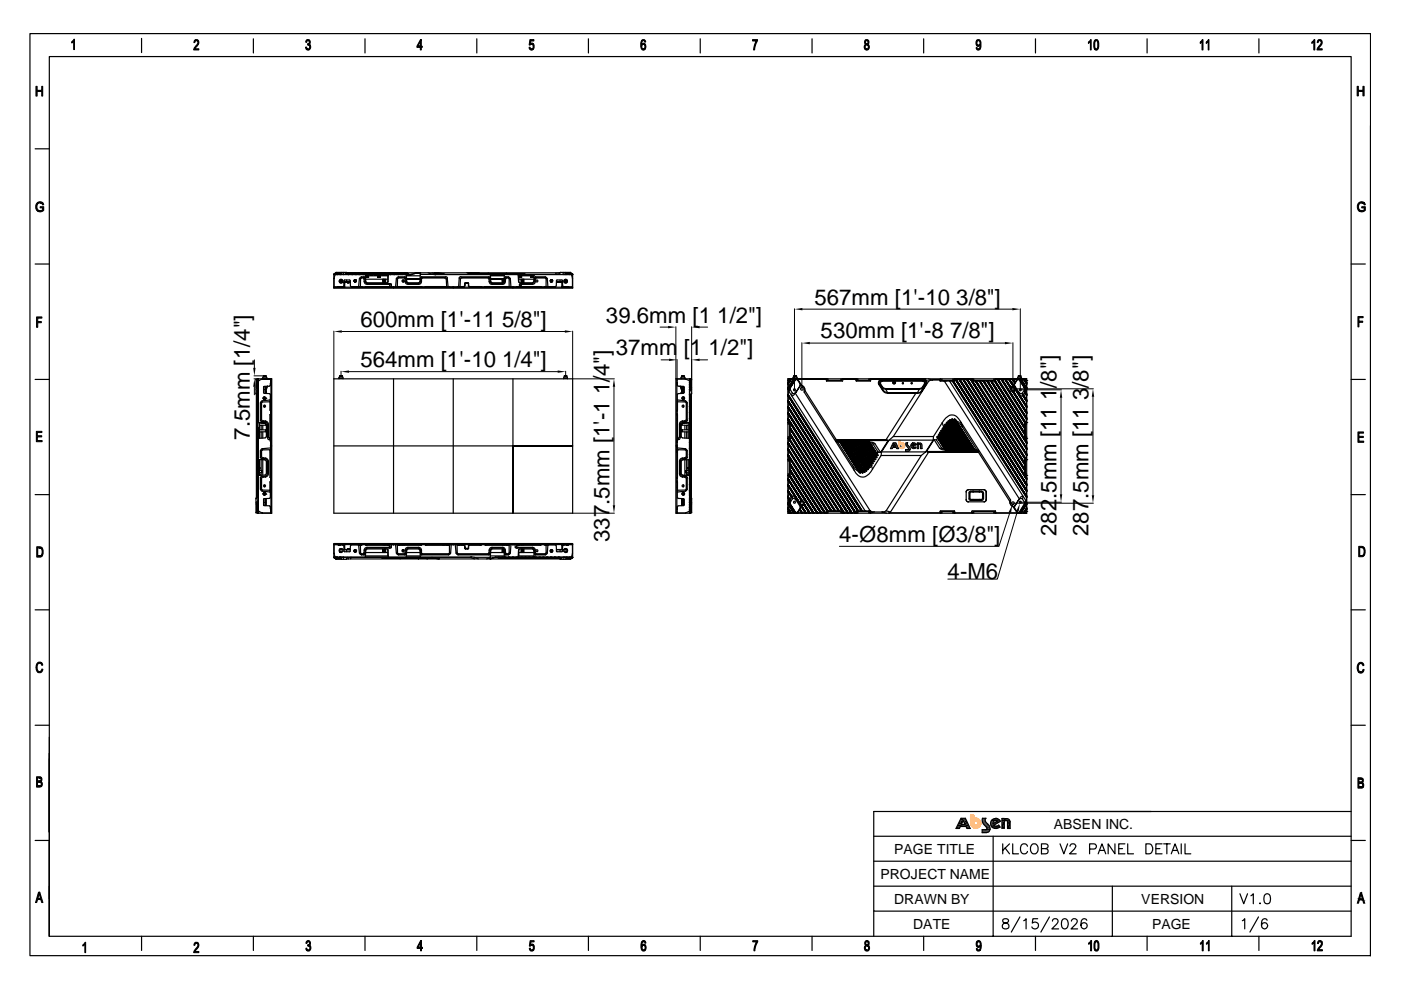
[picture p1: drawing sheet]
<svg xmlns="http://www.w3.org/2000/svg" width="297mm" height="210mm" viewBox="0 0 297 210" stroke-linecap="round" stroke-linejoin="round" font-family="sans-serif">
<defs><g id="words">
<g font-size="4.7">
<text x="172.7" y="64.6">567mm [1'-10</text>
<text x="202.8" y="64.6">3/8&quot;]</text>
<text x="76.4" y="69.3">600mm [1'-11</text>
<text x="106.5" y="69.3">5/8&quot;]</text>
<text x="128.5" y="68.4">39.6mm [1</text>
<text x="152.1" y="68.4">1/2&quot;]</text>
<text x="174" y="71.8">530mm [1'-8</text>
<text x="201.4" y="71.8">7/8&quot;]</text>
<text x="76.4" y="77.8">564mm [1'-10</text>
<text x="106.5" y="77.8">1/4&quot;]</text>
<text x="130.6" y="75.3">37mm</text>
<text x="145" y="75.3">[1</text>
<text x="150.2" y="75.3">1/2&quot;]</text>
<text x="129.2" y="83.6" transform="rotate(-90 129.2 83.6)">1/4&quot;]</text>
<text x="224" y="82.2" transform="rotate(-90 224 82.2)">/8&quot;]</text>
<text x="230.8" y="82.2" transform="rotate(-90 230.8 82.2)">/8&quot;]</text>
<text x="224" y="84.8" transform="rotate(-90 224 84.8)">1</text>
<text x="230.8" y="84.8" transform="rotate(-90 230.8 84.8)">3</text>
<text x="53" y="93.2" transform="rotate(-90 53 93.2)">7.5mm [1/4&quot;]</text>
<text x="224" y="105.8" transform="rotate(-90 224 105.8)">.5mm [11</text>
<text x="230.8" y="105.8" transform="rotate(-90 230.8 105.8)">.5mm [11</text>
<text x="224" y="113.7" transform="rotate(-90 224 113.7)">282</text>
<text x="230.8" y="113.7" transform="rotate(-90 230.8 113.7)">287</text>
<text x="129.2" y="114.9" transform="rotate(-90 129.2 114.9)">337.5mm [1'-1</text>
<text x="177.9" y="114.8">4-Ø8mm [Ø3/8&quot;]</text>
<text x="200.9" y="122.7">4-M6</text>
</g>
<g font-size="3">
<text x="223.4" y="175.7">ABSEN INC.</text>
<text x="189.6" y="181.1">PAGE TITLE</text>
<text x="186.6" y="186.4">PROJECT NAME</text>
<text x="189.6" y="191.7">DRAWN BY</text>
<text x="242" y="191.7">VERSION</text>
<text x="193.6" y="196.9">DATE</text>
<text x="244.3" y="197">PAGE</text>
</g>
</g></defs>
<g fill="#000" stroke="#000" stroke-width=".21">
<path d="M7.6 18.3h.3v.8l.9 .3h-.9v1h-.3z" fill-rule="evenodd"/>
<path d="M7.9 19.1h.9v-.8h.3v2.1h-.3v-1z" fill-rule="evenodd"/>
<path d="M15.2 8.9l.4-.1-.4 .3z" fill-rule="evenodd"/>
<path d="M15.7 8.3h.1v2.2h-.2v-1.7h-.3z" fill-rule="evenodd"/>
<path d="M41.3 8.5l.5-.1 .2 .2h-.5l-.2 .4h-.2z" fill-rule="evenodd"/>
<path d="M41.7 8.6l.4 .1 .1 .5-.8 1.1h.8v.3h-1.1l.1-.5 .8-1-.1-.4z" fill-rule="evenodd"/>
<path d="M64.9 8.6h.4l-.2 .1-.1 .3-.2-.1z" fill-rule="evenodd"/>
<path d="M64.8 10h.2l.1 .3 .2 .1h-.4z" fill-rule="evenodd"/>
<path d="M65.2 9.3h.5l-.1 .1 .1 .1h-.5z" fill-rule="evenodd"/>
<path d="M65 8.5l.1-.1 .5 .1 .2 .3-.1 .5h-.5l.3-.1 .1-.4-.1-.1z" fill-rule="evenodd"/>
<path d="M65.3 9.5h.4l.2 .6a.52 .52 0 0 1-.4 .5 .52 .52 0 0 1-.6-.2h.5l.2-.2v-.5z" fill-rule="evenodd"/>
<path d="M89.2 8.4h.1l-.7 1.4h.9v.2h-.2v.6h-.2v-.6h-.7v-.2z" fill-rule="evenodd"/>
<path d="M89.3 8.4v1.4h-.7h.5v-1z" fill-rule="evenodd"/>
<path d="M112.2 10h.2l.2 .4h.5a.52 .52 0 0 1-.5 .2 .52 .52 0 0 1-.4-.4z" fill-rule="evenodd"/>
<path d="M112.4 9.3l.3-.2 .4 .2z" fill-rule="evenodd"/>
<path d="M112.7 9.4l.4-.1 .1 .2-.1 .9h-.4l.3-.3v-.4z" fill-rule="evenodd"/>
<path d="M112.4 8.4h.8v.3h-.7l-.1 .6h.7l-.9 .2z" fill-rule="evenodd"/>
<path d="M136 8.6h.4l-.3 .2v.2v.5h.1a.61 .61 0 0 0 .2 .9h.4a.55 .55 0 0 1-.7 .1 .55 .55 0 0 1-.3-.6z" fill-rule="evenodd"/>
<path d="M136.1 9.4a.4 .4 0 0 1 .3-.2 .4 .4 0 0 1 .4 .2z" fill-rule="evenodd"/>
<path d="M136.1 8.5a.48 .48 0 0 1 .5-.1 .48 .48 0 0 1 .3 .5h-.2l-.2-.3z" fill-rule="evenodd"/>
<path d="M136.4 9.4h.4l.1 .1v.5l-.1 .4h-.4l.3-.4v-.5z" fill-rule="evenodd"/>
<path d="M159.6 8.4h1l-.6 2.2h-.2l.1-.6 .5-1.3h-.8z" fill-rule="evenodd"/>
<path d="M183.4 8.5l.2-.1 .5 .1-.5 .2-.1 .4 .2 .2h.4l-.1 .1 .1 .1-.6 .1-.1 .5 .4 .3h-.4l-.2-.6 .4-.4-.3-.3z" fill-rule="evenodd"/>
<path d="M183.8 9.5l.4 .1 .1 .5a.52 .52 0 0 1-.3 .5 .52 .52 0 0 1-.6-.2h.5l.2-.3-.1-.5z" fill-rule="evenodd"/>
<path d="M183.8 8.6l.4 .1-.1 .6h-.3l.2-.2v-.4z" fill-rule="evenodd"/>
<path d="M207.1 8.6h.4l-.4 .3 .1 .5 .3 .2h-.4l-.1-.1z" fill-rule="evenodd"/>
<path d="M207 10.1l.1-.1 .2 .4h.5a.45 .45 0 0 1-.5 .2 .45 .45 0 0 1-.3-.3z" fill-rule="evenodd"/>
<path d="M207.1 8.5h.1a.53 .53 0 0 1 .8 .4l-.1 1.2-.1 .3h-.4l.4-.4v-.5h-.2l.2-.6-.2-.2z" fill-rule="evenodd"/>
<path d="M207.1 9.6l.7-.1-.3 .3z" fill-rule="evenodd"/>
<path d="M230.8 8.9h.4l-.4 .3z" fill-rule="evenodd"/>
<path d="M231.2 8.4h.2v2.2h-.2v-1.7l-.3-.1z" fill-rule="evenodd"/>
<path d="M232 8.7l.4-.1-.3 .4v1l.3 .4h-.3l-.2-.4z" fill-rule="evenodd"/>
<path d="M232.2 8.4h.4l.3 .3v1.4a.47 .47 0 0 1-.3 .5 .47 .47 0 0 1-.5-.2l.5-.1 .1-.3v-1.1l-.2-.3h-.4z" fill-rule="evenodd"/>
<path d="M254.5 8.9h.3l-.3 .3z" fill-rule="evenodd"/>
<path d="M254.9 8.4h.2v2.2h-.3v-1.7l-.2-.1z" fill-rule="evenodd"/>
<path d="M255.7 8.9h.5l-.5 .3z" fill-rule="evenodd"/>
<path d="M256.2 8.4h.1v2.2h-.1v-1.7l-.3-.1z" fill-rule="evenodd"/>
<path d="M278.1 8.9h.5l-.5 .3z" fill-rule="evenodd"/>
<path d="M278.6 8.4h.2v2.2h-.2v-1.7l-.3-.1z" fill-rule="evenodd"/>
<path d="M279.4 8.5l.6-.1 .2 .2h-.5l-.2 .4h-.2z" fill-rule="evenodd"/>
<path d="M279.8 8.6l.5 .1v.5l-.8 1.1h.8v.3h-1.1l.2-.5 .7-1-.1-.4z" fill-rule="evenodd"/>
<path d="M287.7 18.3h.3v.8l1 .3h-1v.9h-.3z" fill-rule="evenodd"/>
<path d="M288 19.1h1v-.8h.2v2h-.2v-.9z" fill-rule="evenodd"/>
<path d="M7.8 43.1a.95 .95 0 0 1 1.3-.1h-.8l-.4 .4 .1 1 .5 .3h-.6l-.2-.3-.1-.8z" fill-rule="evenodd"/>
<path d="M8.5 43h.6l.2 .4h-.3l-.1-.2z" fill-rule="evenodd"/>
<path d="M8.5 43.8h.8v.8a1.06 1.06 0 0 1-1.4 .1h.7l.5-.2v-.4h-.6z" fill-rule="evenodd"/>
<path d="M288 43.1a.95 .95 0 0 1 1.3-.1h-.8l-.4 .4v.9l.6 .4h-.6l-.2-.2-.1-.9z" fill-rule="evenodd"/>
<path d="M288.7 43h.6l.2 .4h-.3l-.1-.2z" fill-rule="evenodd"/>
<path d="M288.7 43.8h.8v.8l-.7 .3-.7-.2h.7l.5-.2v-.4h-.6z" fill-rule="evenodd"/>
<path d="M7.7 67.2h1.2v.3h-.9v.7h.8v.2h-.8v1h-.3z" fill-rule="evenodd"/>
<path d="M287.9 67.1h1.1v.3h-.9v.7h.8v.2h-.8v1h-.2z" fill-rule="evenodd"/>
<path d="M7.7 91.5h1.2v.2h-1v.7h.9v.2h-.9v.8h1v.3h-1.2z" fill-rule="evenodd"/>
<path d="M287.9 91.6h1.2v.2h-1v.7h1v.3h-1v.7h1v.3h-1.2z" fill-rule="evenodd"/>
<path d="M7.8 115.9h.7l.4 .3h-.9v1.7h.9l-.2 .2h-.9z" fill-rule="evenodd"/>
<path d="M8.3 116.2h.6l.2 .2v1l-.2 .5h-.9l.7-.1 .2-.5-.1-.9z" fill-rule="evenodd"/>
<path d="M288.1 115.8h.7l.4 .3h-.9v1.7h.9l-.2 .2h-.9z" fill-rule="evenodd"/>
<path d="M288.6 116.1h.6l.2 .3v.8l-.1 .5-1 .1 .7-.1a1.26 1.26 0 0 0 .1-1.3l-.2-.3z" fill-rule="evenodd"/>
<path d="M8 140.5l.4-.2 .5 .3h-.7l-.3 .4v1l.5 .4h-.5l-.2-.5v-.8z" fill-rule="evenodd"/>
<path d="M7.9 142.4h.7l.3-.6 .2 .1-.4 .7h-.5z" fill-rule="evenodd"/>
<path d="M8.4 140.6h.5l.2 .4-.3 .1v-.3z" fill-rule="evenodd"/>
<path d="M288 140.6l.7-.2 .3 .3h-.6l-.4 .4 .1 1.1 .4 .3h-.5l-.2-.4-.1-.7z" fill-rule="evenodd"/>
<path d="M288 142.5l.8-.2 .2-.4 .2 .1a.67 .67 0 0 1-.6 .7z" fill-rule="evenodd"/>
<path d="M288.5 140.7h.5l.2 .4-.2 .1-.2-.4z" fill-rule="evenodd"/>
<path d="M7.7 164.7h.9l.2 .2h-.8v.7h.8l-.1 .1 .1 .1-.8 .1v.7h.9l-.3 .2-.9 .1z" fill-rule="evenodd"/>
<path d="M8.3 164.9h.5v.7h-.8l.6-.1v-.5z" fill-rule="evenodd"/>
<path d="M8.3 165.9h.5l.2 .1-.1 .6h-.9h.4a.42 .42 0 0 0 .3-.3 .42 .42 0 0 0-.1-.4z" fill-rule="evenodd"/>
<path d="M287.9 164.9h.7l.4 .2-.9 .1v.6l.8 .1-.1 .1h.2l-.9 .1v.7l1 .1-.3 .2h-.9z" fill-rule="evenodd"/>
<path d="M288.5 165.2h.5l-.1 .7-.8-.1h.6l.1-.1v-.5z" fill-rule="evenodd"/>
<path d="M288.5 166.1h.5l.1 .2v.6l-1-.1h.6a.39 .39 0 0 0 .2-.4 .39 .39 0 0 0-.4-.3z" fill-rule="evenodd"/>
<path d="M8.2 189.2h.2l-.4 1.3 .6 .2h-.6l-.2 .7h-.3z" fill-rule="evenodd"/>
<path d="M8.4 189.2l.7 2.2h-.3l-.2-.7-.6-.2h.6l-.3-1z" fill-rule="evenodd"/>
<path d="M18 199.8h.2v2.2h-.2v-1.7h-.3z" fill-rule="evenodd"/>
<path d="M41.2 200l.6-.2 .2 .2h-.5l-.2 .4h-.2z" fill-rule="evenodd"/>
<path d="M41.7 200l.4 .1 .1 .4-.8 1.2h.8v.3h-1.1l.1-.5 .8-1-.1-.3z" fill-rule="evenodd"/>
<path d="M65 199.6l.4 .1h-.2l-.1 .3h-.2z" fill-rule="evenodd"/>
<path d="M65 199.6a.47 .47 0 0 1 .5-.2 .47 .47 0 0 1 .3 .4l-.1 .6-.4-.1 .3-.1v-.5z" fill-rule="evenodd"/>
<path d="M89.2 199.4h.2l-.8 1.4h1v.3h-.2v.5h-.2v-.5h-.8z" fill-rule="evenodd"/>
<path d="M89.4 199.4v1.4h-.8h.6v-.9z" fill-rule="evenodd"/>
<path d="M112.4 199.4h.8v.3h-.6l-.1 .6 .7 .1-1 .2z" fill-rule="evenodd"/>
<path d="M136.1 199.6l.4 .1-.4 .3v.5h.2l-.2 .4 .2 .5h.5l-.2 .2h-.4l-.2-.3-.1-1z" fill-rule="evenodd"/>
<path d="M136.1 199.5a.5 .5 0 0 1 .6 0 .5 .5 0 0 1 .2 .5h-.2l-.1-.3z" fill-rule="evenodd"/>
<path d="M159.6 199.4h1.1l-.7 2.2h-.1v-.8l.5-1.1h-.8z" fill-rule="evenodd"/>
<path d="M183.6 199.4h.3l.3 .2-.5 .1-.1 .5 .2 .1h.4l-.1 .1 .1 .1-.6 .2-.1 .4 .3 .3-.4 .1-.1-.7 .3-.4-.3-.2v-.4z" fill-rule="evenodd"/>
<path d="M183.8 199.7h.4v.6h-.4l.3-.2-.1-.4z" fill-rule="evenodd"/>
<path d="M207.1 199.6l.4 .1-.3 .3v.5l.3 .1-.4 .1-.1-.2z" fill-rule="evenodd"/>
<path d="M207.1 199.6a.54 .54 0 0 1 .6-.1 .54 .54 0 0 1 .3 .5l-.1 1.4h-.4l.3-.3 .1-.5h-.2l.1-.6-.2-.3z" fill-rule="evenodd"/>
<path d="M230.8 200l.4-.1-.4 .3z" fill-rule="evenodd"/>
<path d="M231.3 199.4h.1v2.2h-.2v-1.7h-.3z" fill-rule="evenodd"/>
<path d="M232.1 199.6l.4 .1-.3 .4v1l.3 .3-.4 .1-.2-.5v-.9z" fill-rule="evenodd"/>
<path d="M232.2 199.5a.55 .55 0 0 1 .6 0 .55 .55 0 0 1 .2 .6l-.1 1.3-.3 .2h-.3l-.2-.1 .4-.1 .3-.3v-1.1l-.2-.3z" fill-rule="evenodd"/>
<path d="M254.5 200l.4-.1-.3 .3z" fill-rule="evenodd"/>
<path d="M255 199.4h.1v2.2h-.2v-1.7h-.3z" fill-rule="evenodd"/>
<path d="M255.8 200l.4-.1-.4 .3z" fill-rule="evenodd"/>
<path d="M256.2 199.4h.2v2.2h-.2v-1.7h-.3z" fill-rule="evenodd"/>
<path d="M278.2 200l.4-.1-.4 .3z" fill-rule="evenodd"/>
<path d="M278.7 199.4h.1v2.2h-.2v-1.7h-.3z" fill-rule="evenodd"/>
<path d="M279.6 199.4h.4l.3 .2-.6 .1-.2 .4-.2-.1z" fill-rule="evenodd"/>
<path d="M279.9 199.7l.4-.1 .1 .6-.8 1.2h.8v.2h-1.1l.2-.5 .7-.9-.1-.4z" fill-rule="evenodd"/>
<path d="M288.4 189.3h.3l-.4 1.3 .6 .2h-.7l-.2 .7h-.2z" fill-rule="evenodd"/>
<path d="M288.7 189.3l.6 2.2h-.2l-.2-.7-.6-.2h.5l-.3-1.1z" fill-rule="evenodd"/>
<path d="M17.6 200.3h.4l-.4 .3z" fill-rule="evenodd"/>
<path d="M64.9 201.1l.1-.1 .1 .3 .3 .1h-.4z" fill-rule="evenodd"/>
<path d="M65.2 200.3l.5 .1 .1 .1-.6 .1z" fill-rule="evenodd"/>
<path d="M65.4 200.5h.4l.1 .3v.5l-.4 .3-.5-.1 .4-.1 .3-.2v-.4z" fill-rule="evenodd"/>
<path d="M112.2 201.1l.2-.1 .2 .4h.6l-.3 .2h-.3l-.3-.2z" fill-rule="evenodd"/>
<path d="M112.5 200.3l.4-.1 .2 .1z" fill-rule="evenodd"/>
<path d="M112.7 200.4h.5l.1 .2-.1 .8h-.5l.4-.3-.1-.6z" fill-rule="evenodd"/>
<path d="M136.1 200.4a.44 .44 0 0 1 .7 0z" fill-rule="evenodd"/>
<path d="M136.4 200.4h.4l.1 .2 .1 .5-.2 .3h-.4l.4-.3-.1-.6z" fill-rule="evenodd"/>
<path d="M183.8 200.5h.4l.2 .3-.1 .6-.3 .2-.6-.1 .5-.1 .2-.2v-.4z" fill-rule="evenodd"/>
<path d="M207 201.1h.2l.1 .3 .6 .1-.6 .1-.2-.1z" fill-rule="evenodd"/>
<path d="M207.1 200.7l.8-.1-.4 .3z" fill-rule="evenodd"/>
</g>
<g fill="none" stroke="#000" stroke-width=".25">
<path d="M6.3 7.1h284.3v195.5h-284.3zM30 8.1v3M53.7 8.2v3M77.4 8.2v3M101.1 8.2v3M124.8 8.2v3M148.5 8.2v3M172.2 8.2v3M195.8 8.2v3M219.5 8.2v3M243.2 8.2v3M266.9 8.2v3"/>
<path d="M7.5 31.6h3M7.5 56h3M286.5 56h3M7.5 80.4h3M286.5 80.4h3M7.5 104.9h3M286.5 104.9h3M7.5 129.3h3M286.5 129.3h3M7.5 153.8h3M10.5 156.3v20.1v-16.7M286.5 153.8h3"/>
<path d="M7.5 178.2h3M10.5 160.9v37.6h276v-186.5h-276v186.5v-10.6M185.3 177.3h101.2M210.6 177.3v21.2M286.5 172.1h-101.2v21.1h101.2M286.5 178.2h3M30 198.5v3M53.7 198.5v3M77.4 198.5v3M101.1 198.5v3M124.8 198.5v3M148.5 198.5v3"/>
<path d="M172.2 198.5v3M185.3 193.2v5.3M185.3 187.9h101.2M195.8 198.5v3M219.5 198.5v3M235.8 187.9v10.6M243.2 198.5v3M261.2 187.9v10.6M266.9 198.5v3"/>
</g>
<g fill="#ff7f00">
<path d="M206.7 173.5h.4z"/>
<path d="M206.7 173.5h.6z"/>
<path d="M206.7 173.5l.7 .1z"/>
<path d="M206.7 173.6l.9 .2h-.9z"/>
<path d="M206.7 173.6l.9 .2z"/>
<path d="M206.7 173.8l1.1 .1h-1.1z"/>
<path d="M206.7 173.8h.9l.2 .1z"/>
<path d="M206.7 173.9l1.2 .2h-1.2z"/>
<path d="M206.7 173.9h1.1l.1 .2z"/>
<path d="M206.9 174.1h1z"/>
<path d="M206.7 174.1h.1z"/>
<path d="M206.7 174.1h.2z"/>
<path d="M207 174.1h.9z"/>
<path d="M207.1 174.1l.8 .1z"/>
<path d="M207.2 174.2l.7 .1z"/>
<path d="M207.3 174.3h.6z"/>
<path d="M207.3 174.3l.6 .1z"/>
<path d="M207.3 174.4l.7 .1z"/>
<path d="M207.3 174.5h.7z"/>
<path d="M205.8 172.8l.6 1.8h-.6z"/>
<path d="M205.8 172.8h.6v1.8z"/>
<path d="M207.3 174.5l.7 .1z"/>
<path d="M205.8 174.6l.6 .1h-.6z"/>
<path d="M205.8 174.6h.6v.1z"/>
<path d="M207.3 174.6l.7 .1z"/>
<path d="M207.3 174.7h.7z"/>
<path d="M205.8 174.7l.6 .1z"/>
<path d="M205.8 174.8h.7z"/>
<path d="M207.3 174.7l.6 .1z"/>
<path d="M205.8 174.8l.7 .1z"/>
<path d="M207.3 174.8l.6 .1z"/>
<path d="M207.3 174.9h.6z"/>
<path d="M205.8 174.9h.7z"/>
<path d="M207.2 174.9h.7z"/>
<path d="M205.9 174.9l.7 .1z"/>
<path d="M205.9 175h.7z"/>
<path d="M207.1 175h.8z"/>
<path d="M207.2 174.9l.7 .1z"/>
<path d="M205.9 175h.8z"/>
<path d="M205.9 175l.9 .1z"/>
<path d="M207 175.1h.9z"/>
<path d="M207.1 175l.8 .1z"/>
<path d="M206.9 175.1h1z"/>
<path d="M205.9 175.1h1z"/>
<path d="M205.9 175.1h2z"/>
<path d="M205.9 175.1h1.9z"/>
<path d="M206 175.1l1.7 .2h-1.7z"/>
<path d="M206 175.1h1.8l-.1 .2z"/>
<path d="M206 175.3h1.7z"/>
<path d="M206.1 175.3l1.5 .1z"/>
<path d="M206.1 175.3h1.6z"/>
<path d="M206.2 175.4h1.3z"/>
<path d="M206.2 175.4h1.4z"/>
<path d="M206.2 175.4l1.2 .1z"/>
<path d="M206.4 175.5l.9 .1z"/>
<path d="M206.4 175.5h1z"/>
<path d="M206.4 175.6h.8z"/>
<path d="M206.4 175.6h.9z"/>
<path d="M206.5 175.6h.6z"/>
<path d="M206.5 175.6h.7z"/>
<path d="M206.8 175.7h.2z"/>
<path d="M206.6 175.6l.4 .1z"/>
<path d="M206.6 175.6h.5z"/>
</g>
<path d="M205.8 172.8v1.8v-1.8h.6v1.8v-1.8zM206.7 173.5a1.05 1.05 0 0 1 1.2 .9 1.05 1.05 0 0 1-1 1.2 1.05 1.05 0 0 1-1.1-1M206.7 173.5v.6a.46 .46 0 0 1 .6 .3 .46 .46 0 0 1-.3 .6 .46 .46 0 0 1-.6-.4" fill="none" stroke="#ff7f00" stroke-width=".25"/>
<g fill="#000">
<path d="M53.7 78h.5l-.3 1.7zM70.8 70.3l1.7-.3v.5zM72.3 78.8l1.7-.3v.6zM118.2 78.5l1.7 .3-1.7 .3zM119.8 70l1.6 .3-1.6 .2zM141.6 69.1l1.7 .3-1.7 .2zM141.9 76l1.7 .3-1.7 .3zM146.6 69.4l1.7-.3v.5zM146.6 76.3l1.7-.3v.6zM168.4 65.5l1.7-.2v.5zM170 72.7l1.7-.2v.5zM213.1 72.5l1.7 .2-1.7 .3z"/>
<path d="M214.6 65.3l1.7 .2-1.7 .3zM53.9 80.3l.3 1.7h-.5zM130.2 80.3l.2 1.7h-.5zM188.9 94.9l.3 .2h-.4zM188.9 94.9h.4l-.1 .2zM189 94.6l1.4 .3h-1.5zM189 94.6h1.3l.1 .3zM189.2 94.2l.2 .4h-.4zM189.2 94.2h.5l-.3 .4zM189.4 93.9l.7 .3h-.9zM189.4 93.9h.5l.2 .3zM189.7 94.2l.6 .4h-.4z"/>
<path d="M189.7 94.2h.4l.2 .4zM190 94.9l.5 .2h-.4zM190 94.9h.4l.1 .2zM192 95.3l1 .1zM192 95.3h1zM192 95.4h1zM192 95.4l.9 .1h-.9zM192 95.4h1l-.1 .1zM192 95.5l.9 .1zM192 95.6h.7zM192 95.6h.9zM192 95.6l.6 .1z"/>
<path d="M192 93.9l.4 .1h-.4zM192 93.9h.4v.1zM192 94l.4 .1zM192 94.1l.4 .1zM192 94.2l.4 .1h-.4zM192 94.2h.4v.1zM192 94.3h.4zM192 94.3l.5 .1zM192 95.7h.5zM192 95.7h.6zM192.1 93.9h.3zM192.1 93.9h.4z"/>
<path d="M192.1 94.4h.4zM192.1 94.4l.5 .1zM192.1 94.5h.6zM192.2 94.5l.5 .1zM192.2 94.6h.5zM192.2 94.6l.6 .1zM192.3 94.7l.6 .1zM192.3 94.8h.6zM192.4 94.8l.6 .2zM192.4 94.8h.5l.1 .2zM192.5 95h.5zM192.5 95.3h.5z"/>
<path d="M192.6 95l.4 .1zM192.6 95.1h.4zM192.6 95.2h.4zM192.6 95.2l.4 .1h-.5zM192.6 95.2l.4 .1zM192.6 95.1l.4 .1h-.4zM192.6 95.1h.4v.1zM193.1 94.5h.3zM193.1 94.5l.7 .1zM193.1 94.5h.7zM193.1 94.6h.6zM193.1 94.6h.7z"/>
<path d="M193.1 94.6l.5 .1zM193.1 94.3h.3zM193.1 94.3l.3 .2h-.3zM193.1 94.3h.3v.2zM193.1 94.7l.4 .1zM193.1 94.7h.5zM193.2 94.8h.3zM193.2 94.8l.5 .1zM193.2 94.1h.5zM193.2 94.1l.4 .1zM193.2 94.2l.2 .1h-.3zM193.2 94.2h.4l-.2 .1z"/>
<path d="M193.2 94.9h1zM193.3 94.1h1zM193.3 94.9l1 .1zM193.3 94.1h.9zM193.3 94l.9 .1zM193.3 95l.8 .1zM193.3 95h1zM193.4 95.1h.6zM193.4 95.1h.7zM193.3 94l.2-.1 .6 .1zM193.5 93.9l.6 .1zM193.4 94.5h.4z"/>
<path d="M193.5 94.5h.4zM193.5 93.9h.5zM193.6 94.4h.5zM193.6 95.1h.4zM193.7 94.1h.6zM193.8 94.1l.5 .1zM193.8 94.3h.4zM193.9 94.2h.4zM193.7 94.9h.5zM193.9 94.8l.3 .1zM193.9 94.8h.3zM194.1 94.8h.1z"/>
<path d="M194.5 93.9h.2zM194.5 93.9l.2 .1zM194.5 94h.2zM194.5 94h.3zM194.5 94l.9 .1zM194.5 94.1l1 .1zM194.5 94.2h1zM194.5 94.2h.4zM194.5 94.2h.5zM194.5 94.2h.3zM194.5 94.2l.3 .1zM194.5 94.3l.3 .2h-.3z"/>
<path d="M194.5 94.3h.3v.2zM194.5 94.5l.3 .1h-.3zM194.5 94.5h.3v.1zM194.5 94.6h.3zM194.5 94.6l.3 .3h-.3zM194.5 94.6h.3v.3zM194.5 94.9l.3 .1zM194.5 95l.3 .1h-.3zM194.5 95h.3v.1zM194.5 95.1h.3zM194.8 94h.6zM194.8 94h.5z"/>
<path d="M194.9 94h.4zM195 93.9h.2zM195 93.9l.3 .1zM195 94.2h.5zM195.1 94.2h.4zM195.1 94.2l.4 .1zM195.2 94.3h.3zM195.2 94.3l.3 .1zM195.2 94.4l.3 .1zM195.2 94.5h.3zM195.2 94.5l.3 .1zM195.2 94.6l.3 .2h-.3z"/>
<path d="M195.2 94.6h.3v.2zM195.2 94.8h.3zM195.2 94.8l.3 .3h-.3zM195.2 94.8h.3v.3zM195.2 95.1h.3zM225 82.6l.2 1.7h-.5zM231.7 82.4l.3 1.7h-.5zM129.9 107.1h.5l-.2 1.7zM224.7 104.8h.5l-.2 1.7zM231.5 105h.5l-.3 1.7zM202.9 175.2l.5 .5h-.7zM202.9 175.2h.7l-.2 .5z"/>
<path d="M203.5 174l.3 .8h-.7zM203.5 174h.7l-.4 .8zM203.8 173.5l1.1 .5h-1.4zM203.8 173.5h.9l.2 .5zM204.2 174l1.1 .8h-.7zM204.2 174h.7l.4 .8zM204.8 175.2l.9 .5h-.7zM204.8 175.2h.7l.2 .5zM208.2 173.7l.7 .1zM208.2 173.8h.6zM208.2 173.8h.7zM208.2 173.8l.6 .1z"/>
<path d="M208.2 173.9l.6 .1zM208.2 174h.6zM208.2 174l.7 .1zM208.2 174.1l.8 .1h-.8zM208.2 174.1h.7l.1 .1zM208.2 174.2l.8 .1h-.7zM208.2 174.2h.8v.1zM208.2 175.9l1.7 .1h-1.7zM208.2 175.9h1.7v.1zM208.2 176l1.6 .1zM208.2 176h1.7zM208.2 176.1l1.6 .1h-1.6z"/>
<path d="M208.2 176.1h1.6v.1zM208.2 176.2l1.5 .1zM208.2 176.2h1.6zM208.2 176.3l1.4 .1zM208.2 176.3h1.5zM208.2 176.4l1.3 .1zM208.2 176.4h1.4zM208.2 176.5h1.1zM208.2 176.5h1.3zM208.2 176.5h1zM208.3 173.5l.7 .1zM208.3 173.5h.7z"/>
<path d="M208.3 173.6h.6zM208.3 173.6h.7zM208.3 173.6l.6 .1zM208.3 174.3l.8 .1zM208.3 174.4l.9 .2h-.8zM208.3 174.4h.8l.1 .2zM208.4 174.6h.9zM208.4 174.6l1 .1zM208.5 174.7l1 .1zM208.6 174.8l1 .1zM208.7 174.9l1 .2h-.8zM208.7 174.9h.9l.1 .2z"/>
<path d="M208.9 175.1l.9 .2h-.7zM208.9 175.1h.8l.1 .2zM209 175.9h.9zM209.1 175.3h.7zM209.1 175.3l.7 .1zM209.1 175.9h.8zM209.2 175.4h.7zM209.2 175.9h.7zM209.2 175.4l.7 .1zM209.2 175.8l.7 .1zM209.3 175.5h.6zM209.3 175.5l.6 .1z"/>
<path d="M209.3 175.6l.6 .1zM209.3 175.7h.6zM209.3 175.7l.6 .1zM209.3 175.8h.6zM210 174.6h.5zM210 174.3l.5 .1zM210 174.3h.6zM210 174.4h.5zM210 174.4l.5 .2h-.5zM210 174.4h.5v.2zM210 174.6l1 .2h-1zM210 174.6h1.2l-.2 .2z"/>
<path d="M210 174.8l.7 .2h-.6zM210 174.8h1l-.3 .2zM210.1 174.2h.5zM210.1 174.2h.6zM210.1 174.2l.5 .1zM210.1 175h.6zM210.1 175l.7 .1zM210.1 174.1l.6 .1zM210.1 175.1h.8zM210.1 174l.6 .1zM210.1 174h.6zM210.1 175.1l1 .1z"/>
<path d="M210.2 174h.7zM210.2 174h.5zM210.2 175.2h1zM210.2 175.2h1.7zM210.2 175.2l1.8 .2h-1.7zM210.2 175.2h1.7l.1 .2zM210.2 173.9h1.8zM210.2 173.9h.8zM210.2 173.9h.9zM210.2 173.9l.7 .1zM210.3 173.8l1.7 .1h-1.8zM210.3 173.8h1.6l.1 .1z"/>
<path d="M210.3 175.4h1.7zM210.3 175.4l1.5 .1h-1.3zM210.3 175.4h1.7l-.2 .1zM210.3 173.8h1.6zM210.4 173.8h1.5zM210.5 173.7l1.4 .1h-1.5zM210.5 173.7h1.3l.1 .1zM210.5 175.5h1.3zM210.5 173.7h1.3zM210.5 175.5l1.1 .1zM210.5 173.7h1.2zM210.7 173.6l1 .1z"/>
<path d="M210.7 175.6h.9zM210.7 175.6l.7 .1zM210.7 173.6h.8zM210.7 173.5l.8 .1zM210.7 173.5h.8zM210.9 173.5h.6zM210.9 175.7h.4zM210.9 175.7h.5zM210.9 173.5h.4zM211 173.5h.3zM211 173.5h.2zM211.1 173.9h.9z"/>
<path d="M211.2 173.9l.8 .1zM211.3 174h.7zM211.2 175.2h.7zM211.3 175.2h.6zM211.4 174l.7 .1zM211.4 175.1l.5 .1zM210.5 174.6l.9-.5-.2 .5zM211.4 174.1h.7l-.9 .5zM211.5 174.1h.6zM211.4 175.1h.5zM211.5 175.1h.4zM211.7 175.1h.2z"/>
<path d="M211.7 175l.1 .1zM212.4 173.5l.5 .3h-.5zM212.4 173.5h.5v.3zM212.4 173.8l1.6 .1zM212.4 173.9l1.7 .1zM212.4 174h.9zM212.4 174h.8zM212.4 174h.7zM212.4 174l.6 .1zM212.4 174.1h.6zM212.4 174.1l.5 .1zM212.4 174.2l.5 1.4h-.5z"/>
<path d="M212.4 174.2h.5v1.4zM213 173.8h1zM213.1 173.7h.8zM213.1 173.7l.9 .1zM213.1 173.6l.8 .1zM213.1 173.6h.7zM213.2 173.6h.6zM213.3 173.6h.5zM213.3 174h.8zM213.3 173.6h.4zM213.4 174h.7zM213.4 173.5l.3 .1z"/>
<path d="M213.5 174l.7 .1zM213.4 173.5h.1zM213.5 174.1h.7zM213.6 174.1l.6 .1zM213.6 174.2h.6zM213.6 174.2l.6 .1zM213.6 174.3l.6 1.4h-.6zM213.6 174.3h.6v1.4z"/>
</g>
<g fill="none" stroke="#000" stroke-width=".25">
<path d="M203.8 173.5h.9l1 2.2h-.7l-.2-.5h-1.2l-.2 .5h-.7zM204.2 174l.4 .8h-.8zM208.3 173.5h.7a.83 .83 0 0 0 .4 1.2l.4 .4 .1 .6M208.3 173.5v.7l.3 .6M208.6 174.9l.6 .5 .1 .3M209.2 175.7l-.1 .2h-.9v.6h1M209.9 175.8l-.2 .5-.5 .2M210.5 174.6l1-.5a.55 .55 0 0 0-.7-.1 .55 .55 0 0 0-.2 .6M211.1 173.5a1.11 1.11 0 0 0-.9 1.7 1.11 1.11 0 0 0 1.8 .2M211.1 173.5l.6 .2 .4 .4M212.1 174.1l-1.4 .9 .5 .1 .6-.2 .2 .5M212.6 178.9v2.1"/>
<path d="M212.9 173.8v-.3h-.5v2.1h.5v-1.4M213 173.8a.67 .67 0 0 1 .7-.2 .67 .67 0 0 1 .5 .7M213 174.2l.2-.2 .4 .1v1.6h.6v-1.5M213.1 179.8l.9 1.2M214 178.9l-1.4 1.4M214.7 178.9v2.1h1.2M217.8 179.4a.76 .76 0 0 0-.8-.5 .76 .76 0 0 0-.6 .8 .92 .92 0 0 0 .1 1 .92 .92 0 0 0 1.1 .2l.2-.4M218.9 179a1.03 1.03 0 0 1 1.2 .5 1.03 1.03 0 0 1-.2 1.2 .77 .77 0 0 1-.9 .3 .77 .77 0 0 1-.5-.8 1.33 1.33 0 0 1 .4-1.2zM220.8 179.9l1.2-.1 .2-.3-.1-.4-.4-.2h-.9v2.1h.9a.55 .55 0 0 0 .5-.5 .55 .55 0 0 0-.5-.6M224.7 178.9l.9 2.1 .8-2.1M226.9 179.4l.2-.4h.8a.46 .46 0 0 1 .1 .7l-1.2 1.3h1.4M236.4 178.9v2.1l-1.5-2.1v2.1"/>
<path d="M237.2 179.9h.8M238.5 178.9h-1.3v2.1h1.3M239.1 178.9v2.1h1.2M243 178.9h.7a1.12 1.12 0 0 1 .7 1.1 1.12 1.12 0 0 1-.7 1h-.7zM245.1 179.9h.8M246.4 178.9h-1.3v2.1h1.3M246.7 178.9h1.4M247.4 178.9v2.1M250.4 178.9v2.1M251.2 178.9v2.1h1.3M185.3 182.6h101.2M212.7 194.9a.47 .47 0 0 0 .2 .7 .78 .78 0 0 1 .8 .3 .78 .78 0 0 1 .1 .8 .75 .75 0 0 1-.8 .2 .75 .75 0 0 1-.5-.7 .88 .88 0 0 1 1-.6 .43 .43 0 0 0 .2-.7l-.3-.1z"/>
<path d="M216.2 194.4l-1.8 3.2M217 195.2l.6-.4v2.1M220 194.8h-1l-.1 .9a.74 .74 0 0 1 1.1 0 .74 .74 0 0 1-.1 1.1 .74 .74 0 0 1-1.1-.3M222.5 194.4l-1.8 3.2M223.1 195.3l.1-.3 .3-.2h.4l.3 .2a.72 .72 0 0 1-.2 .9l-1 1h1.5M225.3 194.9a.66 .66 0 0 1 1.1 .3 1.09 1.09 0 0 1-.8 1.7 1.39 1.39 0 0 1-.3-2zM227.2 195.3v-.1a.66 .66 0 0 1 1.1-.2 .72 .72 0 0 1-.2 .9l-1 1h1.4M230.4 195.1a.6 .6 0 0 0-.9-.2 1.3 1.3 0 0 0 .3 2 .67 .67 0 0 0 .7-.5 .67 .67 0 0 0-.6-.8 .67 .67 0 0 0-.7 .6M231 180h.9a.55 .55 0 0 0 .6-.5 .55 .55 0 0 0-.6-.6h-.9v2.1M232.8 181l.8-2.1 .8 2.1M233.1 180.3h1M248.3 181l.8-2.1 .8 2.1"/>
<path d="M248.6 180.3h1M262.9 189.5l.8 2.1 .8-2.1M263.4 195.2l.5-.4v2.1M265.2 189.9l.5-.4v2.1M266.8 194.4l-1.8 3.2M267 191.5h.3zM268.3 189.6a.66 .66 0 0 1 1 .3 1.84 1.84 0 0 1-.2 1.6 .73 .73 0 0 1-1-.3 1.84 1.84 0 0 1 .2-1.6zM268.6 195.1a.55 .55 0 0 0-.8-.2 1.3 1.3 0 0 0 .3 2 .65 .65 0 0 0 .7-.5 .65 .65 0 0 0-.6-.7 .65 .65 0 0 0-.7 .5"/>
</g>
<path d="M202.9 175h2.6" fill="none" stroke="#000" stroke-width=".42"/>
<g fill="none" stroke="#000" stroke-width=".21">
<path d="M53.8 79.7h2.1M53.9 76.3v1.7M70.8 70.2v10.1M72.3 78.7v1M72.5 70.3h47.3M74 78.8h44.2M119.9 78.7v1M121.4 70.2v10.1h8.9M140 69.4h1.6M140.2 76.3h1.7M143.3 69.3v11M143.6 76.2v4.1"/>
<path d="M146.6 69.3v11.1M148.3 69.4h1.7M148.3 76.3h1.7M168.4 65.5v17.1M170 72.7v9.7M170.1 65.5h44.5M171.7 72.7h41.4M214.8 72.7v9.7M216.3 65.5v17.1M53.8 80.3h.9M53.9 82v1.7M130.2 82v25.1"/>
<path d="M189.4 93.9h.5l.6 1.2h-.4l-.1-.2h-.7l-.1 .2h-.4zM189.7 94.2l.2 .4h-.5zM192.1 93.9h.4a.58 .58 0 0 0 .4 .9l.1 .3-.1 .5-.9 .1v-.4h.5l.1-.3a1.29 1.29 0 0 1-.5-1.1zM193.3 94.1a.63 .63 0 0 1 1 .1l-.8 .6 .2 .1 .4-.1 .1 .1a.65 .65 0 0 1-.9 .1 .65 .65 0 0 1 0-.9zM193.4 94.3l.3-.2 .2 .1-.5 .3zM194.5 93.9h.2v.1a.44 .44 0 0 1 .5-.1 .44 .44 0 0 1 .3 .4v.8h-.3v-.8l-.2-.1-.2 .1v.8h-.3zM214.8 82.4h17M216.3 82.6h8.7M225 84.3v20.5M231.7 84.1v20.9M121.5 108.8h8.8M214.8 106.7h17"/>
<path d="M216.3 106.5h8.7"/>
</g>
<g fill="#f58220">
<path d="M190.6 93.4l.3 .1z"/>
<path d="M190.6 93.5l.3 .1h-.3z"/>
<path d="M190.6 93.5h.3v.1z"/>
<path d="M191.1 93.9h.2z"/>
<path d="M190.6 93.6l.3 .3h-.3z"/>
<path d="M190.6 93.6h.3v.3z"/>
<path d="M191.1 93.9h.4z"/>
<path d="M191.1 93.9l.4 .1z"/>
<path d="M191.1 94l.6 .1h-.6z"/>
<path d="M191.1 94l.6 .1z"/>
<path d="M191.1 94.1h.6z"/>
<path d="M190.6 93.9l.3 .3h-.3z"/>
<path d="M190.6 93.9h.3v.3z"/>
<path d="M191.1 94.1l.7 .1h-.7z"/>
<path d="M191.1 94.1h.6l.1 .1z"/>
<path d="M191.1 94.2h.7z"/>
<path d="M191.2 94.2h.6z"/>
<path d="M191.1 94.2h.1z"/>
<path d="M191.3 94.2h.5z"/>
<path d="M190.6 94.2l.3 .1z"/>
<path d="M191.3 94.2l.5 .1z"/>
<path d="M190.6 94.3h.3z"/>
<path d="M191.4 94.3l.4 .1z"/>
<path d="M190.6 94.3l.3 .1z"/>
<path d="M190.6 94.4h.3z"/>
<path d="M191.5 94.4l.4 .1h-.4z"/>
<path d="M191.5 94.4h.3l.1 .1z"/>
<path d="M190.6 94.4l.4 .2h-.4z"/>
<path d="M190.6 94.4h.3l.1 .2z"/>
<path d="M191.5 94.5l.3 .1h-.3z"/>
<path d="M191.5 94.5h.4l-.1 .1z"/>
<path d="M190.6 94.6l.4 .1z"/>
<path d="M190.6 94.7h.4z"/>
<path d="M191.5 94.6l.3 .1z"/>
<path d="M191.3 94.8h.5z"/>
<path d="M191.4 94.7l.4 .1z"/>
<path d="M190.6 94.7l.5 .1z"/>
<path d="M190.7 94.8h.4z"/>
<path d="M191.2 94.8h.6z"/>
<path d="M190.7 94.8h.5z"/>
<path d="M190.7 94.8h1z"/>
<path d="M190.7 94.8h1.1z"/>
<path d="M190.7 94.8l1 .2h-.9z"/>
<path d="M190.7 94.8h1v.2z"/>
<path d="M190.8 95h.8z"/>
<path d="M190.8 95h.9z"/>
<path d="M190.8 95l.7 .1z"/>
<path d="M191 95.1h.4z"/>
<path d="M191 95.1h.5z"/>
</g>
<path d="M190.6 93.4h.3l.1 1.2a.28 .28 0 0 0 .3 .2 .28 .28 0 0 0 .2-.4 .28 .28 0 0 0-.4-.2v-.3a.64 .64 0 0 1 .8 .6 .64 .64 0 0 1-.7 .7 .64 .64 0 0 1-.6-.8z" fill="none" stroke="#f58220" stroke-width=".21"/>
<g fill="none" stroke="#000" stroke-width=".25">
<path d="M290.6 26.6v176M70.8 58.1v3h50.6v-2.9M70.8 59v1.9M70.8 58.1l6.7 .1M70.8 59v.1M70.9 58.2h-.1M71 58l-.2 .1M71 58h.1M71 58.2h.1M71.1 58.2l-.3 .8M71.1 58l.1-.2h2.2l.1 .2M71.3 58.2h.1"/>
<path d="M71.3 57.8l-.1 .2M71.3 58.1v-.1l.1 .2M71.3 58.1v.1M71.5 58.1l-.1-.1 .1 .1h-.2M71.5 58.1v.2M71.5 58.1v.1M71.5 58.2h.1M71.9 58l.1 .1zM72 58.2h.1M72 58.1v.1M72 58.1h.2M72.1 58l.1 .1"/>
<path d="M72.1 58h-1.1M72.2 58.1v.2M72.2 58.1v.1M72.2 59.5h.2v.3l-.3-.2zM72.2 58.1h.1M72.4 57.8l.1 .4 .1-.1 .3 .1-.1-.4M72.9 59.9h.1M72.9 59.8h1.4M73 59.8l-.1 .2M73.1 59.8v.9M73.4 57.8l.1 .2M73.5 59.4v.4"/>
<path d="M73.5 57.8h45.3M73.6 58.2h.1M73.6 58l.1 .1M73.6 58h.1M73.7 58.2h.1M73.7 58.1v.1M73.7 58.1h.1M73.7 60h.3M73.7 59.9v.1M73.8 58.1v.1M73.9 58.1l-.2-.1 .1 .1M73.9 58.1v.2"/>
<path d="M73.9 58.1h-.1M73.9 59.9l.1 .1M74 59.9l-.3 .1M74 59.8v.2M74.4 58l.1 .2M74.4 58l.1 .1M74.4 58h.1M74.5 58.2h.1M74.5 58.1v.1M74.5 58.1h.1M74.6 58.1v.1M74.7 58.1l-.2-.1 .1 .1"/>
<path d="M74.7 58.1v.2M74.7 58.1h-.1M75.1 59.4l.2 .3-.2-.2M75.1 59.4h.4v.1l-.2 .3-.2-.1M75.2 59.4l.3 .1-.2 .2M75.2 59.8h.1M75.2 58l.1 .1M75.2 58h.1M75.3 58.2h.1M75.3 58.1h.1M75.4 59.8h.1M75.4 58.1v.1"/>
<path d="M75.5 58.1l-.1-.1v.1M75.5 58.1v.2M75.5 58.1h-.1M76 58l.1 .1zM76.1 58.2h.1M76.1 58.1h.1M76.2 59.1h.3l-.1 1.7M76.2 59.1l-.2 1.7M76.3 58.1l-.1-.1v.1M76.3 58.1h-.1M76.3 58.2v.1M76.6 58.7l-.4 .4"/>
<path d="M76.6 58.9l-.1 .2M76.6 58.9h.4M76.8 58l.1 .1M76.9 58.2h.1M76.9 58v.1M76.9 58h-.1M77 58.9l.2 .3M77.1 58.1l-.1-.1 .1 .1h-.2M77.1 58.1v.2M77.1 58.1v.1M77.2 58.7l.1 .2M77.2 58.7h-.6v.2"/>
<path d="M77.2 59.2v.5M77.2 58.7l-.2 .2M77.2 59.7a.52 .52 0 0 0 .6 .6M77.3 58.9l.1 .8h-.2M77.3 58.9l-.1 .3M77.4 59.7l.2 .3 .2 .1M77.4 58l.1 .1M77.4 58h.1M77.5 58.2h.1M77.5 58.2l.1 1.5M77.5 58.1v.1M77.5 58.5h4.8"/>
<path d="M77.5 58.1h.2M77.5 59.2h4.7M77.6 58.5v.3h.5v-.3M77.6 59.7l.2 .2M77.6 58.8h.5M77.6 58.2h.7M77.7 58.1l-.1-.1v.2M77.7 58.1l-.1 .1M77.8 60h4.2M78.2 58l.1 .1zM78.3 58.2h.1M78.3 58.1h.2"/>
<path d="M78.5 58.1l-.1-.1 .1 .2M78.5 58.1v.1M78.5 58.2h.6M79 58l.1 .1zM79.1 58.2h.1M79.1 58.1h.2M79.2 58l.1 .1zM79.3 58.2h.1M79.3 58.2h.6M79.9 58.2h.1M79.9 58.1v-.1v.2M79.9 58.1v.1"/>
<path d="M79.9 58.1h.2M80 58l.1 .1zM80.1 58.5v.3h.5v-.3M80.1 58.2h.1M80.1 58.8h.5M80.1 58.2h.7M80.7 58.2h.1M80.7 58.1v-.1l.1 .2M80.7 58.1l.1 .1M80.7 58.1h.2M80.9 58.2h.7M80.9 58.1l-.1-.1 .1 .2"/>
<path d="M80.9 58.1v.1M81.1 59.2l.1 .8M81.3 59.2v.6M81.3 59.2l.1 .8M81.4 59.6v.3M81.5 58l.1 .2M81.5 58v.1M81.5 58h.1M81.5 59.2v.6h.1v-.6M81.5 58.2h.1M81.5 58.1l.1 .1M81.5 58.1h.2"/>
<path d="M81.7 58.2h4.7M81.7 58.1l-.1-.1 .1 .2M81.7 58.1v.1M81.8 59.2l-.1 .8M82.2 58.5l.1 1.3M82.3 58.2v1.6l-.3 .1M82.3 58.2h.1M82.5 58l.1 .1M82.5 58.2h.1M82.5 58h.1M82.6 58.2h.1M82.8 58.1l-.2-.1 .2 .1h-.2"/>
<path d="M82.8 58.1v.2M82.8 58.1v.1M83.4 58.2h.1M83.4 58.1v-.1v.2M83.4 58.1v.1M83.6 58.1l-.2-.1 .2 .1h-.2M83.6 58.1v.2M83.6 58.1v.1M84.1 58l.1 .1zM84.2 58.2h.1M84.2 58.1v.1M84.2 58.1h.2"/>
<path d="M84.4 58.1v.1M84.4 58.1l-.1-.1 .1 .1M84.4 58.1v.2M84.4 58.1h.1M84.5 58.7l-.4 .4M84.5 58.9l-.2 .2M84.5 58.9h1.2M85 58.2h.1M85 58v.2M85 58v.1M85 58h.1M85 58.1v.1"/>
<path d="M85 58.1h.2M85.2 58.1v.1M85.2 58.1l-.1-.1 .1 .1M85.2 58.1v.2M85.2 58.1h.1M85.3 59.4v.3M85.4 59.4v.4M85.6 59.4v.4M85.6 59.6v.2M85.6 59.4v.3M85.7 58.9l.2 .3M85.8 58l.1 .2"/>
<path d="M85.8 58v.1M85.8 58h.1M85.8 58.2h.1M85.8 58.1l.1 .1M85.8 58.1h.2M85.9 58.7l.1 .2M85.9 58.2h.1M85.9 58.7h-1.4v.2M85.9 58.7l-.2 .2M85.9 59.7a.52 .52 0 0 0 .6 .6M85.9 59.2v.5M85.9 59.7h.2"/>
<path d="M86 58.1v.1M86 58.1l-.1-.1 .1 .1M86 58.9l.1 .8M86 58.1v.2M86 58.1h.1M86 58.9l-.1 .3M86.1 59.7l.1 .3 .3 .1M86.1 58.2l.1 1.5M86.1 58.5h3M86.2 59.2h2.9M86.2 59.1h2.9M86.3 59.7l.2 .2"/>
<path d="M86.4 58.2h.1M86.4 58.1v-.1v.2M86.4 58.1v.1M86.4 58.1h.2M86.4 58l.2 .1M86.4 58l.2 .2M86.4 58h-13.2v.2M86.5 60h2.3M86.6 58.2h.6M86.6 58.1v.1M87.2 58.2h.1M87.9 58l-.7 .2"/>
<path d="M88.2 57.8l-1 .4M88.3 57.9h.9M88.3 57.9l-.4 .1M89 59.7l-.2 .2M89.1 57.9l-.1 1.8M89.2 59.7l-.2 .3-.2 .1M89.2 58.2v.1M89.2 57.8v.4M89.2 58.9v.8h.2M89.2 58.9l.2 .3M89.4 59.7a.52 .52 0 0 1-.6 .6M89.4 59.2v.5"/>
<path d="M89.4 58.7l-.2 .2M89.4 58.7h5.1M89.4 58.7l.1 .2M89.5 58.9l-.1 .3M89.5 58.9h4.8M90.8 57.8l.9 .4h-2.5M91.6 57.8l.6 .3M91.7 58.2l.7 .1M92.2 57.9h-.2l.2 .2M92.2 57.9h.8M92.2 57.9v.1M92.2 58l.3 .2"/>
<path d="M92.2 58v.1M92.2 58h.8M92.2 58.1l.3 .1M92.2 58.1h.1M92.3 58.2h-.1h29.2M93 57.9l1 .2M93 57.9v.1M93 58l1 .1M93 58v.2M94 58.1v.1M94 58.1l.1 .1M94 58.1l.3 .1"/>
<path d="M94 58.1h.1M94.3 58.9l.3 .3M94.5 58.7l-.2 .2M94.5 58.7l.3 .2M94.6 59.2l.1 1.6M94.8 58.9l.2 1.9M94.8 58.9l-.2 .3M97.4 58.9l-.2 1.9M97.4 58.9l.2 .3M97.6 59.2l-.1 1.6M97.7 58.7l-.3 .2M97.7 58.7h6"/>
<path d="M97.7 58.7l.2 .2M98.7 60l-.1 .1M98.7 60v.1h.5v-.1M98.7 60h.5M99.1 57.8l.8 .2 11.3 .1M99.2 60l.1 .1M100.2 58l.3 .1M100.5 58.1h10.7M100.5 58.1l.1 .1M101.6 57.8v.2M103.5 58.9h-5.7l-.2 .3M103.5 58.9l.2 .3"/>
<path d="M103.5 57.8l.2 .2M103.7 58.7l.1 .2M103.7 59.2v.5M103.7 58.7l-.2 .2M103.7 59.7a.52 .52 0 0 0 .6 .6M103.8 58.9l.1 .8h-.2M103.8 58.9l-.1 .3M103.9 59.7l.2 .3 .2 .1M104 58.5h2.9M104 58.2l.1 1.5M104 59.2h2.6M104 59.1h2.8"/>
<path d="M104.1 59.7l.2 .2M104.3 60h2.3M106.4 59.2l.1 .8M106.6 59.2v.6M106.6 59.1v.8l.1-.3M106.8 59.7l-.2 .2M106.8 59.1v.7M106.9 58.2l-.1 1.5M107 59.7l-.2 .3-.2 .1M107.1 58.9l-.1 .8h.1M107.1 58.9l.1 .3M107.1 59.7a.51 .51 0 0 1-.5 .6"/>
<path d="M107.2 59.2l-.1 .5M107.2 58.7l-.1 .2M107.2 58.7h.6v.2M107.2 58.7l.2 .2M107.4 58.9l-.2 .3M107.4 58.9h.4M107.4 57.8l.1 .2M107.8 58.7l.4 .4M107.8 58.9l.1 .2M108.2 59.1h-.3v1.7l-5.1 .1M108.2 59.1l.1 1.8M109.9 58.2v1.5"/>
<path d="M109.9 58.5h3.3M110 59.7l.2 .2M110 59.2h3.2M110.1 58.8h.5M110.2 60h2.7M110.4 59.2l.1 .8M110.6 59.2v.6l.1-.6M110.6 58.8h-.6v-.3v1.3M110.6 58.5v.3M110.9 59.6v.3M110.9 59.2v.8M111 59.2l-.1 .6"/>
<path d="M111.1 59.2v.8M111.2 58.1v.1M112.5 58.5v.3h.6v-.3M112.6 58.8h.4M113.1 59.7l-.2 .2M113.2 58.2v1.5M113.3 59.7l-.1 .3-.3 .1M113.4 58.9l-.1 .8h.2M113.4 58.9l.1 .3M113.5 59.7a.52 .52 0 0 1-.6 .6M113.5 59.2v.5M113.5 58.7l-.1 .2"/>
<path d="M113.5 58.7h2.1v.2M113.5 58.7l.2 .2M113.7 58.9l-.2 .3M113.7 58.9h1.9M115.6 58.7l.4 .4M115.6 58.9l.2 .2M116.7 59.5l.2 .2-.1-.3h.3v.3h-.4M116.8 59.4l.3 .1-.2 .2M116.8 59.8h.1M117 59.8h.1M117.9 57.8v.4M117.9 58l-.1 .2"/>
<path d="M118 59.8h1.3M118.3 57.8v.3M118.6 57.8l-.1 .4M118.7 59.4v.4M118.8 57.8h2.2l.1 .2M118.8 57.8h-.1M119.1 59.8v.9M119.4 57.8v.4l.2-.1 .1 .1M119.8 58.2h-.1M119.8 59.5h.2v.3h-.2zM119.8 57.8v.4M120 58.1v.2"/>
<path d="M120 58.1h.1M120.1 58.1h.1M120.1 58.1v.1M120.1 58l-.1 .1M120.1 58v.1M120.1 58h1.2M120.2 58.2h.1M120.2 58.1v.1M120.3 58l-.1 .1M120.3 58l-.1 .2M120.3 58h.1M120.7 58.1l.1-.1-.1 .1"/>
<path d="M120.7 58.1v.2M120.7 58.1h.1M120.7 58.1h.2M120.7 58.1v.1M120.9 57.8l.1 .2M120.9 58.1v.1M120.9 58.2h.1M120.9 58v.1M120.9 58v.2M120.9 58h.1M121.2 58.2l.2 .8M121.2 58.2h.1"/>
<path d="M121.3 58l.1 .1M121.4 58.2h.1M121.4 59v.1M121.4 59v1.9M121.4 58.1h.1M55.9 79.7h.5M70.8 60.9h50.6M71.7 60.8h.1M72.1 79.7h.5M72.1 60.8v.1M72.5 60.8v.1M72.7 60.8l.2-.2 .1-1.2h1.2l.1 1.3 .2 .1"/>
<path d="M72.7 60.8l-1.1 .1M73.1 60.7l-.2 .2M73.1 60.7v.2M74.5 60.8h2.2M75.9 60.8h.7M76.3 60.8v.1M76.6 60.8h.1M76.7 60.9h.1M77.6 60.9v-.1h4.9l.1 .1M77.6 60.8h.1M77.8 60.1v.2M77.8 60.1h4.9"/>
<path d="M77.9 60.8v.1M81.2 60.8v.1M81.4 60.8v.1M81.7 60.8v.1M82.2 60.8v.1M82.3 60.3l.3 .1M82.5 60.8h.1M82.6 60.8h.1M82.7 60.1l.3 .2M82.7 60.1l-.4 .2h-4.5M83 60.3l-.4 .2v.3l-5.1 .1M83 60.3v.6"/>
<path d="M83.4 60.9v.2M83.5 60.8l-.1 .1M83.5 60.8v.1M84.3 60.8h.1M84.3 60.8h5.1M84.3 60.8v-1.7h-.3l-.1 1.8M84.4 60.8h4.9M84.4 60.8l-.1 .1M84.4 60.8h.1M84.7 60.8v.1M85.2 60.8v.1M85.5 60.8v.1"/>
<path d="M85.7 60.8v.1M86.5 60.1v.2M86.5 60.3h2.3M86.5 60.1h2.3M88.8 60.1v.2M89 60.8v.1M89.3 60.8h.1M89.4 60.9h.1M90.1 60.9h5.1M90.3 60.8h.1M90.6 60.8v.1M93.8 60.8l.1 .1"/>
<path d="M94.2 60.8l-.1 .1M94.4 60.8v.1M94.8 60.8v.1M95 60.8h-4.7l-.1 .1M95 60.8h.1M95.2 60.8h.1M96.1 60.9v.2M96.1 60.8v.1M96.2 60.8v.1M97 60.8h.1M97.2 60.8h1.2M97.2 60.8h-.1"/>
<path d="M97.4 60.8v.1M97.8 60.8v.1M98 60.8v.1M98.4 60.8l-1.5 .1M98.4 60.8v.1M98.5 60.6l-.1 .1M98.5 60.6l-.1 .2M98.5 60.6h.1M98.6 60.1h.1M98.6 60.1l-.1 .5M98.6 60.1h.7M98.6 60h.7"/>
<path d="M98.6 60.1v.5M99.3 60.1h.1M99.3 60.1v.5M99.3 60.6h.1M99.4 60.6l.1 .2M99.4 60.6l.1 .1M99.5 60.8h2.5M99.5 60.8h2.4M101.6 60.8v.1M101.9 60.8h.1M102 60.9h.1M102.9 60.8h.1"/>
<path d="M102.9 60.8v.1M103 60.8h4.8M103 60.8h.1M103.2 60.8v.1M104.3 60.3h2.3M104.3 60.1h2.3M104.3 60.1v.2M106.5 60.8v.1M106.6 60.1v.2M106.7 60.8v.1M107.1 60.8v.1M107.5 60.8v.1"/>
<path d="M107.8 60.8h.1M107.9 60.8v.1M107.9 60.8h.1M108.7 60.9h.1M108.8 60.9v.2M109.7 60.8h.1M110 60.8v.1M110.1 60.3l.3 .2M110.1 60.8h4.5M110.1 60.8h-.1M110.4 60.1l.3 .2M110.4 60.8h.1"/>
<path d="M110.4 60.5v.3zM110.5 60.8v.1M110.8 60.8v.1M111 60.8v.1M112.9 60.1h-2.7l-.1 .7M112.9 60.3h-2.2l-.3 .2M112.9 60.1v.2M114.3 60.8v.1M114.6 60.8h.1M114.7 60.9h.1M114.7 60.8l-5.1 .1M115.5 60.8h2.3"/>
<path d="M115.5 60.8l-.1 .1M115.6 60.8l-.1 .1M115.6 60.8h.1M115.9 60.8v.1M116.2 60.8l-.2-1.7h-.2v1.7M116.3 60.8h-.7M117.9 60.6l-.1 .2M117.9 60.6l.1-1.1 1.2-.1 .1 1.3 .2 .1M119.1 60.7h.2l.1 .2M119.1 60.7l.1 .2M119.5 60.8l1.1 .1M119.7 79.7h.4"/>
<path d="M119.7 60.8v.1M120.1 60.8v.1M120.5 60.8h.1M144.6 79.7h.4M168.3 79.7h.5M215.9 79.7h.5M54.3 83.3l.2 .3M54.3 82.6l.4 .4M54.3 82.2l.4 .4M54.4 83.6v22M54.5 96.3l.2 .2zM54.5 93.7l.1 .3z"/>
<path d="M54.5 88.7l.1 .2zM54.5 87.4l.2 .2zM54.5 82.2l.2 .3M54.5 83.6l.2 .2M54.5 83.6l.3 .2M54.5 82.2l.3 .3M54.5 97.3h.1M54.5 80.5h.1M54.5 80.5h-.2M54.5 80.5v1.7M54.5 82.9v22.3M54.5 97.3l.2 .1"/>
<path d="M54.5 83.5v.1M54.5 81l.2 .2M54.5 82.1l.2 .1M54.5 89.2l.2 .2M54.5 99.3l.2 .2M54.5 98.1l.2 .2M54.5 96.1l.2 .2v1.9M54.5 94.8l.2 .3v1.1M54.5 93.6l.2 .2M54.5 91.7l.2 .2M54.5 90.4l.2 .2M54.5 88.4l.2 .3"/>
<path d="M54.5 87.2l.2 .2M54.5 85.9l.2 .2M54.5 84.6l.2 .3M54.5 83.4l.2 .2M54.5 82.1l.2 .2v1.2M54.5 93.6l.2 .1M54.5 94.8l.2 .2M54.5 96.1l.2 .2M54.5 82.9v.1M54.5 80.5v.5M54.5 81.3v.8M54.5 82.9v.5"/>
<path d="M54.5 83.7v.9M54.5 85v.9M54.5 86.2v1M54.5 87.5v.9M54.5 88.8v.4M54.5 89.5v.9M54.5 90.8v.9M54.5 92v1.6M54.5 93.9v.9M54.5 95.1v1M54.5 96.4v.9M54.5 97.4v.7"/>
<path d="M54.5 98.4v.9M54.5 99.7v1.5M54.5 82.9l.2 .2M54.7 99.5h.1M54.7 98.3h.1M54.7 91.9h.1M54.7 89.4h.1M54.7 90.6h.1M54.7 95.3l-.2-.3 .3 .3M54.7 86.4l-.2-.3 .3 .3M54.7 85.1l-.2-.2 .3 .2M54.7 81.4l-.2-.2 .2 .2"/>
<path d="M54.7 99.8l-.2-.3 .2 .3M54.7 98.5l-.2-.2 .2 .2M54.7 88.9h.1M54.7 80.4h-.4v3.1l.2 .2M54.7 97.4l1.6 .2 .2 .2-.1 2.8-.1 .1-1.6 .1M54.7 80.4l-.2 .1M54.7 94h.1M54.7 95.3h.1M54.7 82.2h.1M54.7 81.2h.1M54.7 83.6h.1M54.7 84.9h.1"/>
<path d="M54.7 86.1h.1M54.7 87.4h.1M54.7 88.7h.1M54.7 97.4h.1M54.7 95h.1M54.7 81.4l.1 .1v.7M54.7 96.3h.1M54.7 82.5h.1M54.7 96.5h.1M54.7 99.8h.1M54.7 98.5h.1M54.7 81.2v.2"/>
<path d="M54.7 82.2v.3M54.7 83.6v.2M54.7 84.9v.2M54.7 86.1v.3M54.7 87.4v.2M54.7 88.7v.2M54.7 89.4v.2M54.7 90.6v.3M54.7 91.9v.3M54.7 93.7v.3M54.7 95v.3M54.7 96.3v.2"/>
<path d="M54.7 98.3v.2M54.7 99.5v.3M54.7 92.2h.1M54.7 90.9h.1M54.7 89.6h.1M54.7 86.4h.1M54.7 85.1h.1M54.7 83.8h.1M54.7 96.5l.1 .1M54.7 89.6l-.2-.3 .2 .3M54.7 89.3v.1M54.8 88.9h.1"/>
<path d="M54.7 87.6h.1M54.7 81.4h.1M54.7 80.3h2.9v28.5h-2.9M54.7 80.4v.7M54.7 90.9v.9M54.7 92.2v1.5M54.7 93.8v1.1M54.7 98.5v1M54.7 99.8v1M54.7 92.1l-.2-.2 .2 .3M54.7 90.9l-.2-.3 .2 .3M54.7 90.9v1"/>
<path d="M54.7 88.7v1.9M54.7 87.4v1.2M54.7 86.1v1.2M54.7 84.9v1.1M54.7 83.6v1.2M54.7 81.2v.9M54.7 96.2l.1 .1M54.7 94.9l.1 .1M54.7 93.7h.1M54.7 88.6l.1 .1M54.7 87.3l.1 .1M54.7 86l.1 .1"/>
<path d="M54.7 84.8l.1 .1M54.7 83.5l.1 .1M54.7 82.1l.1 .1M54.7 81.1l.1 .1M54.7 91.8v.1M54.7 98.2h.1M54.7 93h.1M54.7 89.5h.1M54.7 80.3l.1 .9M54.7 92.1l.1 1.6M54.7 99.8l.1 1.6M54.7 80.3v.1"/>
<path d="M54.7 92.1v.1M54.8 80.7h.1M54.8 80.3l-.1 .1M54.8 88.9l-.1 .7 1.6 .1h-1.3M54.8 93.7l-.1 .1M54.8 82.5v1.1M54.8 83.8v1.1M54.8 85.1v1M54.8 86.4v1M54.8 87.6v1.1M54.8 94v1M54.8 95.3v1"/>
<path d="M54.8 96.6l-.1 1.7M55 99.7l.5 .1M55 99.2h.1M55 99.1h.1M55 99.3h.1M55 99.2v.2M55 89.6v3.3M55 97.5v3.3M55 90.2h.4M55 91.1h.4M55 91.6h.4M55.2 97l.3 .3"/>
<path d="M55.2 89.1l.3 .3M55.4 89.6v.1M55.4 90.2v.9M55.4 91.6v1.3M55.4 97.5v2.3M55.4 91.1l.9 .1v.3l-.9 .1M55.5 89l.3 .3M55.5 96.8l.3 .3M55.5 95.6h-.3v1.4M55.5 85.4h-.3v3.7M55.5 85.4v3.6M55.5 95.6v1.2"/>
<path d="M55.5 89l-.3 .1M55.5 96.8l-.3 .2M55.5 80.3l.1 .1M55.6 95.2l-.4 .4M55.6 85l-.4 .4M55.6 85.2l-.1 .2M55.6 95.4l-.1 .2M55.6 80.4h1.8M55.6 80.4l-.9 .3M55.6 95.4l1.8-.1-.1 .1M55.7 80.1h.9M55.7 80.1l.1-.4h.6l.2 .4"/>
<path d="M55.7 80.1v.2M55.7 89.6v.1M55.7 90.2v.9M55.7 91.6v1.3M55.7 97.5v3.2M55.8 89.3h.5M55.8 97.1h.5M55.8 89.3l-.3 .1M55.8 97.1l-.3 .2M55.9 82.1v1.1M56 82.6h.4M56 83.4l1.1 .1"/>
<path d="M56 85.9v.4M56.2 84.6l-.4-.1 .1-.2h.3v.3M56.2 89.7l.3 .2-.1 2.8-.2 .1M56.2 84.4l-.2-.1v.3M56.2 84.6l.1-.2-.3-.2-.2 .3 .2 .1 .3-.1-.2 .2M56.2 92.9h-1.5M56.3 97.3l.3 .1 .1 .4M56.3 89.5l.3 .1 .1 .3M56.3 89.3a.74 .74 0 0 1 .6 .6M56.3 97.1l.2 .1 .4 .6M56.3 97.1v.2h-.8M56.3 89.3v.1h-.8"/>
<path d="M56.3 91.2h.2M56.3 91.5h.2M56.3 84.3h.1M56.3 89.7v.4l-.9 .1M56.3 84.3v.2M56.3 84.6h.1M56.3 84.5h.1M56.3 81.9v1.5M56.4 83.2h.1M56.4 82.2h.2M56.4 81.9v1.5M56.5 83.2v.2"/>
<path d="M56.5 82.4l-.2 .2M56.5 81.9l.1 .1M56.6 80.1v.2M56.6 82v.4M56.7 92.8l.2 .3 .4 .1M56.7 81.9v.1M56.8 81.9l-.2 .1M56.9 92.5l-.2 .3M56.9 92.5l.1 .4h.3M56.9 97.8h-.2v2.7h.2M56.9 89.9h-.2v2.9M56.9 89.9v2.6"/>
<path d="M56.9 97.8v2.7M57.1 81.9l-1.2 .1v1.3l.1 .1M57.1 83.5l.2 .1v3.4M57.2 92.9l-.2 .3M57.3 95.5h.1M57.3 87.9h.1M57.3 87h.1M57.3 85.2h.1M57.3 84.8l-1.7 .2v.2M57.3 87.9v5.8M57.3 95.5v5.7M57.3 85.2h-1.7"/>
<path d="M57.3 92.9h.1M57.3 93.2v.1M57.3 95.4v.1M57.3 81.3l-.2 .5M57.3 93.2l.1 .5M57.3 89.1h.1M57.3 88.8h.1M57.3 87.1l.1 .8M57.3 87.1h.1M57.3 95.4l.1 .1M57.4 95.4h.1M57.4 95.5l-.1 .4"/>
<path d="M57.4 95.8h.1M57.4 94.6h.1M57.4 93.3h.1M57.4 87.9l-.1 .1M57.4 87.9h.1M57.4 81.6h.1M57.4 93.7h.1M57.4 93.7v.8M57.4 81.3h.1M57.4 95.3h.1M57.4 94.8h.1M57.4 94.3h.1"/>
<path d="M57.4 93.8h.1M57.4 87.7h.1M57.4 87.2h.1M57.4 80.3l-.1 1.4M57.4 81.1h.1M57.4 80.6h.1M57.4 80.4h.1M57.4 87.8l-.1 .1M57.4 95l-1.8 .1v.3M57.4 94.6v.9M57.4 94.5v.1M57.4 94.5h.2"/>
<path d="M57.4 80.3v28.5M70.8 80.3h50.6v28.5h-50.6zM71.9 80.1l.1-.4h.6l.1 .6M71.9 80.1v.2M71.9 80.1h.8M83.4 80.3v28.5M96.1 80.3v28.5M108.8 80.3v28.5v-14.3h12.6h-50.6M119.5 80.1h.8M120.3 80.1l-.1-.4h-.6l-.1 .6M120.3 80.1v.2M143.3 94.5h.2z"/>
<path d="M143.5 94.6l.1 .9v-.2l1.7 .1M143.5 80.3v28.5M143.5 95.8h.1M143.5 95.3h.1M143.5 94.8h.1M143.5 94.5h.1M143.5 94.3h.1M143.5 93.8h.1M143.5 89.1h.1M143.5 88.8h.1M143.5 87.9h.1M143.5 87.7h.1"/>
<path d="M143.5 87.2h.1M143.5 81.6h.1M143.5 81.1h.1M143.5 80.6h.1M143.5 80.4h.1M143.6 94.5v.1M143.6 95.5v5.7M143.6 80.3v1.4M143.6 95l1.7 .1v.3M143.6 87.8v.1M143.6 87.9h.1M143.6 80.4h1.7"/>
<path d="M143.6 93.7h.1M143.6 81.3h.1M143.6 95.4h.1M143.6 87v.9M143.6 87v.1M143.6 93.7v.8M143.6 83.6v3.4M143.6 87.9v5.8M143.6 95.4v5.9M143.6 95.9h.1M143.6 93.2h.1M143.6 88h.1"/>
<path d="M143.6 85.2h1.7M143.6 81.7h.1M143.6 81.7l.2 .1M143.6 84.7v2.3M143.6 87.9v5.3M143.6 84.8l1.7 .2v.2M143.6 93.2l-.1 .1M143.8 92.9l.1 .3M143.8 83.5l-.2 .1M143.8 81.9l1.2 .1v1.3l-.1 .1M143.8 92.9h-.2M143.9 93.2h-.3"/>
<path d="M144.1 92.5l.1 .3M144.1 92.5l-.1 .3-.2 .1M144.1 97.8h.1M144.1 89.9v2.6M144.1 97.8v2.7M144.1 89.9h.1M144.1 81.9h.1M144.2 81.9h.1l.1 .5M144.2 89.9v2.9l-.3 .4M144.2 97.8v2.7M144.3 81.9v.1M144.3 82h.1"/>
<path d="M144.4 82.2h.2M144.4 82.4l.2 .2M144.4 80.1h.8M144.4 80.1l.1-.4h.6l.1 .4M144.4 80.1v.2M144.4 81.9v.1M144.4 91.2h.3M144.4 89.9v2.7M144.4 97.8v2.7M144.4 91.5h.3M144.5 92.6l.2 .2M144.5 83.2v.2"/>
<path d="M144.5 91.2v.3M144.6 83.2h-.2v.2M144.6 81.9v1.5M144.6 82.6h.3M144.7 97.3l-.3 .1-.2 .4M144.7 89.5l-.3 .1-.2 .3M144.7 89.7l-.2 .2M144.7 97.1a.65 .65 0 0 0-.6 .7M144.7 89.3a.65 .65 0 0 0-.6 .6M144.7 97.1v.2h.7M144.7 92.9l1.5 .1M144.7 89.3v.1h.7"/>
<path d="M144.7 89.3h.4M144.7 84.3h.4l-.1 .3-.3-.1zM144.9 85.9v.4M144.9 83.4l-1.1 .1M145 82.1v1.1M145.1 97.1h-.4M145.1 89.3l.3 .1M145.1 97.1l.3 .2M145.2 80.1v.2M145.2 89.6v.1M145.2 90.2v.9M145.2 91.6v1.3"/>
<path d="M145.2 97.5v3.2M145.3 95.2l.4 .4M145.3 85l.4 .4M145.3 95.4l.2 .2M145.3 85.2l.2 .2M145.3 80.4l.9 .3M145.4 80.3l-.1 .1M145.4 99.8v.4M145.5 99.8v.4M145.5 99.8h.1M145.5 96.8l-.4 .3M145.5 89l-.4 .3"/>
<path d="M145.5 95.6h.2v1.4M145.5 85.4v3.6M145.5 95.6v1.2M145.5 85.4h.2v3.7M145.5 96.8l.2 .2M145.5 89l.2 .1M145.6 91.1l-.9 .1v.3l.9 .1M145.6 89.6v.1M145.6 90.2v.9M145.6 91.6v1.3M145.6 97.5v2.3M145.6 90.2h.3"/>
<path d="M145.6 91.1h.3M145.6 91.6h.3M145.7 89.1l-.1 .2-.2 .1M145.7 97l-.3 .3M145.9 99.2h.1M145.9 99.3h.1M145.9 99.8h-.4M145.9 99.1v.3M145.9 89.7h-1.2v.4l.9 .1M145.9 89.6v3.3M145.9 97.5v3.3M146.1 96.4l.3 .3-.1-.3"/>
<path d="M146.1 95.1l.3 .3-.1-.3M146.1 88.7l.3 .3-.1-.3M146.1 87.5l.3 .3-.1-.3M146.1 86.2l.3 .3-.1-.3M146.1 84.9l.3 .3-.1-.3M146.1 83.7l.3 .2M146.2 80.7h.1M146.2 89h.1M146.2 87.7h.1M146.2 86.5h.1M146.2 85.2h.1M146.2 83.9h.1"/>
<path d="M146.2 81.2h.1M146.2 97.5l-1.6 .1-.1 .2M146.2 95.4v1.2l.2 .2M146.2 94.1v1.2l.2 .3M146.2 99.8l.2 .2M146.2 98.5l.2 .2M146.2 85.2v.1M146.2 83.9v1.3M146.2 82.2h.1M146.2 94.1h.1M146.2 95.4h.1M146.2 96.7h.1"/>
<path d="M146.2 99.8l-.1 1.7M146.2 96.7l.1 1.8M146.2 89v.5M146.2 87.8v.1M146.2 86.5v.1M146.2 99.8h.1M146.2 99.5h.1M146.2 98.5h.1M146.2 98.3h.1M146.2 95.4v1h.1M146.2 94.1v1h.1M146.2 83.9v1h.1"/>
<path d="M146.2 85.2v1h.1M146.2 86.5v1h.1M146.2 87.7v1h.1M146.2 89v1.6M146.2 96.7v1.6M146.2 98.5v1M146.2 91.9h.1M146.2 90.6h.1M146.2 89.6l-1.5 .1M146.2 93h.1M146.2 97.4h.1M146.2 81.4l.2-.2-.1 .2"/>
<path d="M146.2 80.4v.8M146.2 94.1l.2 .2M146.2 89.6l.1 2.5 .1 .2M146.2 81.2v1M146.2 81.4h-.1M146.2 85.3v1.2M146.2 86.5v1.2M146.2 87.8v1.2M146.2 92.2v1.9M146.2 98.6l.1 1.2M146.2 99.8v1.9M146.3 98.5h.1"/>
<path d="M146.3 99.8h.1M146.3 90.9h.1M146.3 92.1h.1M146.3 93l.1 .1-.1-.1M146.3 80.4l.1 .1M146.3 99.8l.1 .1M146.3 98.5l.1 .2M146.3 90.9l.1 .1M146.3 93.9l.1 .2zM146.3 83.7l.1 .2M146.3 99.5l.1 .3-.1-.3M146.3 98.2l.1 .3-.1-.2"/>
<path d="M146.3 91.9l.1 .2-.1-.2M146.3 90.6l.1 .3-.1-.3M146.3 89l.1 .2M146.3 87.7l.1 .2M146.3 86.5l.1 .1M146.3 85.2l.1 .2M146.3 83.9l.1 .2M146.3 96.7l.1 .1M146.3 95.4l.1 .2M146.3 94.1l.1 .2M146.3 86.5l.1 .2M146.3 81.4l-.1 .1v.7"/>
<path d="M146.3 82.5h-.1v1.2h.1M146.3 99.5h-.1M146.3 98.2l-.1 .1M146.3 81.2v.2M146.3 82.2v.3M146.3 83.7v.2M146.3 84.9v.3M146.3 86.2v.3M146.3 87.5v.2M146.3 88.7v.3M146.3 93.9v.2M146.3 95.1v.3"/>
<path d="M146.3 96.4v.3M146.3 93.9h.1M146.3 83.9h.1M146.3 85.2h.1M146.3 86.5h.1M146.3 87.7h.1M146.3 89h.1M146.3 81.2h.1M146.3 99.5h.1M146.3 98.2v.1M146.3 91.9h.1M146.3 90.6h.1"/>
<path d="M146.4 82.2l-.1 .3M146.4 92.3l-.2-.2v1.7l.1 .1-.2-.1M146.4 83.8l.2-.3v-3.1l-3.3-.1v28.5l3.3-.1v-3.1l-.2-.2M146.4 81l-.1 .2M146.4 82.1l-.1 .1M146.4 82.2l-.3 .3M146.4 82.1l-.2 .2v1.6M146.4 91l-.2-.1v1M146.4 83.9v22.3l-.2-.2M146.4 95.6h.1M146.4 94.3h.1M146.4 80.5v1.7"/>
<path d="M146.4 80.5h.2M146.4 89.2h.1M146.4 91h.1M146.4 96.8h.1M146.4 80.5h.1M146.4 82.1h.1M146.4 81h.1M146.6 83.6v22M146.6 82.2l-.4 .4M146.6 82.6l-.4 .4M146.6 83.3l-.3 .4M167 86.5l14.2 22.1-14-21.9"/>
<path d="M167 87.5h.1M167 86.2h.1M167 85h.1M167 83.7h.1M167 80.3h50.7v28.5h-50.7M167 88.7l12.9 20h.5M167 87.5l13.7 21.2h.6l-14.2-22.2v1M167 86.2l14.6 22.6-.1-.4M167 97.8h.4M167 96.7h.1M167 95.4h.1M167 94.1h.1"/>
<path d="M167 89.7l.4-.1v3.3M167 89.9h.4M167 84.9l15 23.5M167 83.7l15.9 24.7M167 82.2h.1M167 80.3v28.5M167 83.9h.1M167 92.9h.4M167 87.7l13.5 21.1M167 85.2h.1M167 85.2l14.8 23.1M167 83.9l15.6 24.4"/>
<path d="M167 86.5h.1M167 87.7h.1M167 81.2h.1M167 97.5h.4M167 92.6h.4M167 96.4h.1M167 95.1h.1M167 93.8l.1 .1M167 87.5l.2 .3M167 86.2l.2 .3M167 85l.2 .2M167 83.7l.2 .2"/>
<path d="M167.1 80.7h.1M167.1 89.6h.1M167.1 92.9h.1M167.1 97.5h.1M167.1 96.7h.1M167.1 95.4v.1M167.1 94.1v.1M167.1 89v.1M167.1 87.8v.1M167.1 86.5v.1M167.1 85.2v.1M167.1 83.9v.1"/>
<path d="M167.1 81.4h.1M167.1 82.5h.1M167.1 80.3l-.1 .1M167.1 83.9l.1 .2v-.2M167.1 85.2l.1 .2v-.2M167.1 87.7l.1 .2v-.1M167.1 96.4h.1M167.1 95.1h.1M167.1 96.7l.1 .1M167.1 95.4l.1 .2M167.1 94.1l.1 .2M167.1 86.5l.1 .2"/>
<path d="M167.1 96.4l.1 .3M167.1 95.1l.1 .3M167.1 82.1v.1M167.1 81.1v.1M167.1 96.4l7.9 12.3 .3 .1-.1-.4M167.1 96.6l.1 .2M167.1 95.3l.1 .3M167.1 88.8l.1 .2M167.1 80.7v.4M167.1 81.4v.7M167.1 82.5v1.2M167.1 84v1"/>
<path d="M167.1 86.2v-.9l14.8 23.1M167.1 88.8v-1l13.3 20.9M167.1 89.1v.4M167.1 93v.9M167.1 94.2v.9M167.1 95.5v.9M167.1 96.7v.7M167.1 96.7l7.7 12M167.1 95.5l8.2 12.9M167.1 95.1l8.5 13.3M167.1 94.2l9 14.2M167.1 93.9l9.3 14.5"/>
<path d="M167.1 89.5l.4 .1M167.1 89.1l.3 .4h-.3M167.1 93h.2M167.1 84l15.6 24.4-.1-.1M167.1 93.9l.1 .2M167.1 89l.1 .2M167.1 97.4l.4 .1M167.1 97.4h.4M167.1 82.5h-.1M167.1 81.4l-.1 .1M167.1 96.4l.2 .3M167.1 87.5l.2 .2"/>
<path d="M167.1 86.2l.2 .3M167.1 85l.2 .2M167.1 83.7l.2 .2M167.2 93.9h-.2l.2 .2M167.2 93l9.8 15.4v-.1M167.2 92.9v.1M167.2 93l.1 .1M167.2 83.9l15.6 24.4-15.5-24.4M167.2 82.2l-.1 .3M167.2 81.2l-.1 .2M167.2 96.7h.1M167.2 95.6h.1"/>
<path d="M167.2 94.3h.1M167.2 82.1l-.1 .2M167.2 82.2h.1M167.2 81v.2M167.2 82.1v.1M167.2 86.5v.2M167.2 89v.2M167.2 94.1v.2M167.2 95.4v.2M167.2 96.7v.1M167.2 83.9h.1M167.2 96.7l7.7 11.9"/>
<path d="M167.2 95.4l8.2 12.9M167.2 94.1l9.2 14.3M167.2 89.2h.1M167.2 89l12.5 19.6M167.2 85.2l14.8 23.2M167.2 96.8h.1M167.2 81.2h.1M167.2 82.1h.1M167.2 81h.1M167.2 81l-.1 .2M167.2 82.1l-.1 .1M167.3 96.7l7.6 11.9"/>
<path d="M167.3 85.2h-.1M167.3 86.5h-.1M167.3 87.7l-.1 .1M167.3 87.7l13.3 20.9M167.3 86.5l14.1 22.1M167.3 85.2l14.6 23.1M167.3 81.2l-.2 .2M167.3 82.2l-.2 .3M167.3 80.3h.1M167.3 82.6v.3M167.3 93.1l9.7 15.2M167.3 93.1h.1"/>
<path d="M167.3 93.1h.2M167.3 80.4h.3M167.3 80.4l-.2 .3M167.4 97.6v.2M167.4 92.6v.2M167.4 89.7v.2M167.4 92.9v.1M167.4 89.5v.1M167.4 89.9v2.7M167.4 97.8v2.7M167.4 93l9.8 15.4M167.4 93v.1l-.1-.1h.2"/>
<path d="M167.4 93.1l9.7 15.2zM167.4 99.5h.1M167.4 98.3h.1M167.4 99.5l6 9.2h.5M167.4 98.3l6.8 10.4h.6M167.4 92.1h.1M167.4 91.9h.1M167.4 90.9h.1M167.4 90.6h.1M167.4 97.5v3.3M167.4 90.9l.2 .1M167.4 92.9l.1 .1"/>
<path d="M167.4 92.1l.2 .2M167.4 98.5l.2 .2zM167.4 99.8l.2 .2zM167.4 99.5l.2 .3M167.4 98.3l.2 .2M167.5 90.6l11.5 18.1h.6M167.5 99.8h.1M167.5 98.5h.1M167.5 90.6l.1 .3M167.5 90.6v-1l12.1 19.1M167.5 91.9v-1l11.4 17.9M167.5 92.2v.8"/>
<path d="M167.5 97.4v.9M167.5 98.5v1M167.5 99.8v1M167.5 99.8l5.6 8.9M167.5 98.6l6.4 10.1M167.5 97.4l-.1 .1M167.5 92.2l10.3 16.2v-.1M167.5 91.9l10.5 16.5M167.5 99.5l.1 .3M167.5 91.9h.1M167.5 90.6h.1M167.5 91.9l.1 .2"/>
<path d="M167.5 98.3l.1 .2M167.5 92.9l-.4 .1M167.5 80.5h.1M167.6 80.4l-.5 .7M167.6 82.6l-.3 .4 16.2 25.4M167.6 82.6l.4 .7M167.6 80.3v.1M167.6 92.1l10.3 16.2-10.3-16.2M167.6 99.9l5.6 8.9M167.6 82.3v.3M167.6 92.1h.1M167.6 80.3l-.1 .2"/>
<path d="M167.6 90.9v.1M167.6 92.1v.2M167.6 98.5v.2M167.6 99.8v.1M167.6 99.8l5.6 8.8M167.6 98.7l6.4 10.1M167.6 98.5l6.4 10.1M167.6 92.3l10.2 16M167.6 90.9l11.3 17.7M167.6 80.3l-.4 .7 .3-.5M167.6 80.4h.1M167.6 80.5l-.4 .7"/>
<path d="M167.6 98.5l6.5 10.1M167.6 98.5h.1M167.6 80.5h.1M167.7 80.5l-.4 .7M167.8 80.4h.4M167.8 80.4l-.2 .1M167.8 80.4l-.1 .1M167.8 80.4h.1M167.8 80.3l-.7 1.1M168 83.3l-.1 .6 .4-.2 .3-.3M168.1 80.1h.9M168.1 80.1l.2-.4h.6l.1 .4"/>
<path d="M168.1 80.1v.2M168.2 80.5h.1M168.2 80.4l-1.1 1.7M168.2 80.3v.1M168.3 80.3l-.1 .2M168.3 80.3l-1.1 1.8 1-1.6M168.3 80.4h.1M168.3 80.5l-1.1 1.7M168.3 80.5h.1M168.4 80.5l-1.1 1.7M168.4 80.4h.3M168.4 80.4l-.1 .1"/>
<path d="M168.4 80.4v.1M168.5 80.4h.1M168.5 80.3l-1.4 2.2M168.6 83.4l15.9 24.9M168.7 83.2l-.4 .3-.3-.2M168.7 83.2l-.1 .2M168.7 80.4l-1.4 2.2zM168.7 80.4h.1M168.7 83.2h.1M168.8 80.3l-.1 .1M169 80.1v.2M169 80.5l-.3 .1"/>
<path d="M169.1 80.4h.1M169.1 80.3h6.2l-.1 .4M169.6 81.5v.2M169.7 81.5v.2M169.7 81.7l-1 1.5M169.9 81.7h-.1M170.1 81.9l.4 .3v.4M170.1 81.8l.4 .3 .1 .4M170.2 81.8l-.1 .1M170.2 81.8h-.2l-.9-1.4 .6 1.1 .4 .4M170.5 82.6v.6M170.5 83.2l10.6 16.6"/>
<path d="M170.6 82.5l.1 .4M170.6 82.5l-.1 .1M170.7 82.9l6.6 10.4M170.7 82.9l-.2 .3M175.2 80.7h3.4M175.3 80.3h.1M175.3 80.7h-.1M175.3 80.7h.1M175.3 80.3v.4M175.3 80.7h3M175.6 80.3v.4M177.2 93.4l.2 .3"/>
<path d="M177.2 93.4h11.1M177.2 93.3h10.8M177.3 93.3l-.1 .1M177.4 93.7h.2M177.4 93.7h6.6M177.6 93.7h.5M177.6 93.7l3.2 5M178.1 93.7l4.2 6.6-.2-.2M178.2 93.7l4.2 6.6v-.1M178.2 93.7h.4M178.3 80.7h.2M178.3 80.3v.4"/>
<path d="M178.5 80.3l.1 .4M178.6 80.3h.1M178.6 80.7h.1M178.6 80.7v-.4h3l-.1 .4M178.6 93.7l4.2 6.6M178.8 93.7h.4M178.8 93.7l4.2 6.6-.1-.2M179.2 93.7l4.1 6.4-.1-.1M179.3 93.7h.4M179.3 93.7l4.1 6.4M179.7 93.7l4 6.2M179.9 93.7h.4"/>
<path d="M179.9 93.7l3.9 6.1-.1-.1M180.3 93.7l3.7 5.9-.1-.1M180.4 93.7h.4M180.4 93.7l3.7 5.8v-.2M180.8 98.7l.5 .7 .7 .5M180.8 98.7l.3 1.1M180.8 93.7l3.6 5.5-.2-.1M181 93.7h.4M181 93.7l3.4 5.4M181.4 93.7l3.2 5h.1M181.5 93.7h.4M181.5 80.7h3.1"/>
<path d="M181.5 93.7l3.2 5M181.6 80.3h.1M181.6 80.7h-.1M181.7 80.3l-.1 .4M181.7 80.7h2.5M181.9 80.3v.4M181.9 93.7l3 4.6M182 99.9l-3.9-6.2 4 6.4M182 99.9l.1 .2M182.1 93.7l2.9 4.5-.2 .1M182.1 93.7h.4M182.1 93.7l2.8 4.4z"/>
<path d="M182.5 93.7l2.6 4.1zM182.5 93.7l2.7 4.2M182.6 93.7h.4M182.6 93.7l2.7 4.1-.1 .1M182.7 93.7l2.5 4zM182.8 100l-4-6.3 4.1 6.4M182.8 100l.1 .1M183 93.7l2.4 3.7zM183 93.7l2.5 3.8v-.2M183.1 99.9l-3.9-6.2 4 6.3M183.1 99.9l.1 .1M183.1 99.9l-.3 .1"/>
<path d="M183.2 93.7h.4M183.2 93.7l2.3 3.6M183.2 93.7l2.3 3.5zM183.3 99.8l-3.9-6.1 3.9 6.3M183.3 99.8v.2M183.3 100l.1 .1M183.5 99.7l-3.8-6 3.9 6.1M183.5 99.7l.1 .1M183.5 99.7l-.2 .1M183.6 93.7l2 3.3zM183.6 93.7l2.1 3.3M183.6 99.8l.1 .1"/>
<path d="M183.6 99.5l-3.7-5.8 3.8 6M183.6 99.5l.1 .2M183.7 99.8h-.1M183.7 93.7h.1M183.7 93.7l2.1 3.2M183.8 93.7l2 3.1zM183.8 93.7l.3 .1M183.9 99.4l-3.6-5.7 3.6 5.8M183.9 99.4v.1M183.9 99.4l-.3 .1M184 99.2l-3.5-5.5 3.6 5.6M184 99.2l.1 .1"/>
<path d="M184 93.7l1 .1 .5 .3M184 93.7h-.2M184.1 99.5h-.1M184.1 93.7l1.7 2.7M184.1 93.7h.1M184.1 93.7l1.8 2.8M184.1 93.7l2 2.8M184.2 99l-3.4-5.3 3.4 5.4M184.2 80.7h.2M184.2 80.3v.4M184.2 99v.1M184.2 99l-.2 .2"/>
<path d="M184.3 98.8l-3.3-5.1 3.4 5.2M184.3 99.2h.1M184.3 98.8l.1 .1M184.3 93.8l.7 .4M184.4 93.7l1.7 2.8M184.4 93.7l1.6 2.7v-.2M184.4 93.8l1.6 2.4M184.4 98.9v.2M184.4 99.1h.1M184.4 99.1v.1M184.4 98.6l-3-4.9 3.1 5M184.4 80.3l.1 .4"/>
<path d="M184.4 98.6l-.1 .2M184.4 98.6l.1 .1M184.5 80.3h.1M184.5 80.7h.1M184.6 98.4l-3-4.7 3.1 4.8M184.6 80.4h11.7M184.6 80.4l-.1 .3M184.6 80.4v.3M184.6 98.4l.1 .1M184.6 98.7h.1M184.6 98.4l.4 1.1M184.6 98.4h.1"/>
<path d="M184.7 98.5v.2M184.7 98.7h.1M184.7 98.7h-.2M184.7 98.1l-2.8-4.4 2.9 4.6M184.7 98.1l.1 .2M184.7 98.1l-.1 .3M184.9 98.3h.1M185 98.2h.1M185 99.5a2.39 2.39 0 0 1-2.5 1.6 2.38 2.38 0 0 1-1.4-1.3M185 97.7l-.1 .3M185.1 97.8l.1 .1M185.2 97.9h.1"/>
<path d="M185.2 97.7v.1M185.3 97.8h.1M185.3 97.8l-.1 .1M185.3 97.3l-.2 .3M185.5 97.5h.1M185.5 97.3h.1M185.5 97.4h.1M185.5 97.3l-.1 .1M185.5 96.9l-.1 .2M185.7 97h.1M185.7 96.8l.1 .1M185.8 96.9h.1"/>
<path d="M185.8 96.9l-.1 .1M185.8 96.4l.1 .1M185.8 96.4l-.1 .3M186 96.6h.1M186 96.4l.1 .1M186.1 96.5h.1M186.1 96.5h-.2M186.2 95.9l-1.1-1.8h.4l1.2 1.8M186.2 95.9l-.2 .3M186.2 95.9h.5M186.4 81.5l.7 1.2M186.4 81.5h.1"/>
<path d="M186.4 81.5l.8 1.2M186.4 81.5h.2M186.6 81.5l.3 .5M186.7 81.5h-.1M186.7 81.5l.3 .4M186.8 96.6l-1.8 2.9M186.8 96.6h8.5M186.9 82l.4 .4 .5 .1M186.9 82l.3 .7M186.9 95.8h9.4M186.9 95.8l-.1 .8M186.9 80.4a.71 .71 0 0 0-.5 1.1"/>
<path d="M186.9 80.6a.61 .61 0 0 0-.5 .9M186.9 80.4v.2M186.9 80.6l.2 .1M186.9 80.6h8.8M186.9 80.4h8.8M187 81.9l.4 .4 .4 .1M187 81.9l-.1 .1M187.1 80.7a.56 .56 0 0 0-.5 .3 .56 .56 0 0 0 0 .5M187.1 80.8a.42 .42 0 0 0-.4 .7M187.1 80.7v.1M187.1 80.8h2.4M187.1 80.7h8.5"/>
<path d="M187.1 82.7a1.14 1.14 0 0 0 1.1 .7M187.2 82.7l.4 .4 .6 .1M187.2 82.7h-.1M187.8 82.4v.1M187.8 82.5l.4 .7M187.8 82.5h7.1M187.8 82.4h7.1M188 93.3l.3 .1M188.2 83.2h6M188.2 83.2v.2M188.2 83.4h6l-6.4 9.9M188.3 93.4l-1.6 2.5"/>
<path d="M188.5 93.3h9.4M188.5 93.3l-1.6 2.5M189.4 92.6l-.9 .7M189.4 92.6h8.5M189.5 81.1h.2zM189.5 80.8a.3 .3 0 0 0-.2 .5 .3 .3 0 0 0 .5 0 .3 .3 0 0 0-.1-.5M189.5 80.8h.2M189.5 80.8l.1 .1M189.5 80.9l-.1 .3 .2 .1 .2-.1-.2-.3M189.7 80.8l-.1 .1M189.7 80.8h5.9M191 94.6h.1"/>
<path d="M194.1 83.4h.1M194.2 83.2l.3 .2M194.9 82.5l-.4 .9M194.9 82.4v.1M195.3 96.6l-7.4 11.7M195.4 82.8a.97 .97 0 0 1-1.2 .4M195.4 82.8l.1 .1M195.5 82.9a.95 .95 0 0 1-1 .5M195.6 80.7a.59 .59 0 0 1 .5 .8M195.6 80.8l.4 .2v.5M195.6 80.7v.1M195.7 81.9l-.3 .4-.5 .1"/>
<path d="M195.7 81.9l.1 .1M195.7 80.4l.3 .1M195.7 80.6h.3M195.7 80.6l-.1 .1M195.7 80.4v.2M195.8 82l-.4 .4-.5 .1M195.8 82l-.4 .8M196 81.5l-.3 .4M196 81.5h.1M196 80.6l.2 .1M196 80.5v.1M196.1 80.3l.2 .1"/>
<path d="M196.1 81.5l-.3 .5M196.2 80.7l.2 .4-.1 .4M196.3 80.7a.62 .62 0 0 1 0 .8M196.3 80.4l-.3 .1 .3 .2M196.3 95.8l-1 .8M196.3 80.7l.6 .1M196.3 80.7h-.1M196.3 81.5h-.2M196.3 81.5l-.9 1.3M196.3 81.5h.1M196.3 81.5l-.8 1.4M196.5 95.7l.2 .2h10.8v-.2"/>
<path d="M196.8 80.3l.9 .3h1.6M196.9 80.8l-7.5 11.8M196.9 95.9l-8.1 12.7M197.7 80.6l-.8 .2M197.9 93.3l-1.6 2.5M197.9 92.6v.7M198 93.2l1.2 1.9 .5-.1-1.2-1.7M198 93.2l-1.6 2.5h11.1M198 93.2l.5 .1M198.7 92.6h.1M198.7 92.6l.1 .1M198.7 92.6l1.9 2.8"/>
<path d="M198.7 92.6l1.8 2.8M198.8 92.5h.1M198.8 92.5l-.1 .1M198.8 92.5v.1M198.8 92.9l-.3 .4M198.8 92.9l1.6 2.4M198.8 92.9l-.1-.1 1.8 2.6M198.8 92.6l1.9 2.8h-.2M199 92.2h.1M199 92.2l.1 .1M199.1 92.1h.1M199.1 92.1v.1"/>
<path d="M199.1 92.1l-.1 .1 2 3.3M199.1 92.1l2.1 3.4M199.1 92.5l1.9 2.9M199.1 92.5l-.2 .2-.1-.1M199.1 92.5l-.1-.2 2 3.1M199.1 92.2l2.1 3.2zM199.3 91.8h.1M199.3 80.6h.1M199.3 91.7h.1M199.3 95.1l.5 .2 .9 .2M199.3 91.7v.2M199.3 80.7h3.1"/>
<path d="M199.3 91.7l2.3 3.8M199.3 80.6v.1M199.3 91.7l2.4 3.8M199.3 91.6l.1 .1M199.3 80.7h.1M199.3 80.3v.3M199.3 92l-.1 .3M199.3 92l2.2 3.4M199.3 92v-.1l2.2 3.5M199.4 91.7l2.4 3.7-2.3-3.6M199.4 80.3l-.1 .3M199.4 91.7l.1 .1"/>
<path d="M199.5 80.3v.4h-.2M199.5 91.3h.1M199.5 80.7h2.5M199.6 91.4v.1M199.6 91.2h.1M199.6 91.2v.1M199.6 91.2l-.1 .2M199.6 91.2l-.1 .1 2.6 4.2M199.6 91.2l2.7 4.3M199.6 91.6l-.1 .2M199.6 91.6l2.5 3.8M199.6 91.6v-.1l2.5 3.9"/>
<path d="M199.7 91.3l2.6 4.1-2.6-4M199.7 91.3v.1M199.7 95l.7 .3M199.7 80.3v.4M199.8 89.6l-1.9 3M199.8 89.6l.4 1.2M199.8 90.9h.1M199.8 90.9l.1 .1M199.8 90.9l2.9 4.6M199.9 90.8h.1M199.9 90.8l-.1 .1M199.9 90.8l2.9 4.7"/>
<path d="M199.9 90.8v.1M199.9 91.2l-.2 .2M199.9 91.2l2.7 4.2M199.9 91.2l-.1-.2 2.8 4.4M199.9 90.9l3 4.5-2.9-4.4M199.9 90.9l.1 .1M200.1 90.5h.1M200.2 90.4h.1M200.2 80.7v.1M200.2 90.4l-.1 .1 3.1 5M200.2 90.8l-.2 .2M200.2 90.4l3.2 5.1"/>
<path d="M200.2 80.7h.1M200.2 80.7h.4M200.2 90.7v.1M200.2 90.7l3 4.7M200.2 90.7l-.1-.1 3.1 4.8M200.2 90.4l3.2 5-3.1-4.9M200.2 80.8l15.9 25 .5-.5h.3M200.2 90.4l.1 .1M200.4 90.1h.1M200.4 90.1l3.4 5.4M200.4 90.1v.2M200.4 90h.1"/>
<path d="M200.4 90v.1M200.4 90.2l3.4 5.2M200.4 89.9l3.5 5.6M200.4 89.9l.1 .1M200.4 90.3l3.3 5.1M200.4 90.3l-.1 .2M200.5 90l3.5 5.4-3.4-5.3M200.5 90l.1 .1M200.6 80.7h.7h-.7M200.6 80.7l-.4 .1M200.6 80.7h.1M200.6 95.4h.1"/>
<path d="M200.7 95.3l.3 .1M200.7 89.6l3.6 5.9M200.7 89.6v.2M200.7 89.8l3.6 5.6M200.7 89.8v.1M200.7 89.5v.1M200.7 89.9l3.6 5.5M200.7 89.9l-.1 .2M200.8 89.6l3.7 5.8-3.6-5.6M200.8 89.6l-.1-.1 3.8 6M200.8 89.6l.1 .2M201 95.4h.1"/>
<path d="M201 95.4l-.3 .1h6.7M201 89.5l3.9 5.9M201 89.5v-.2l3.9 6.2M201 89.5l.1 .1M201.1 89.6l3.7 5.8M201.1 89.3l3.9 6.2M201.1 89.6l-.2 .2M201.1 89.3h.1M201.1 89.3h-.1M201.2 89.3l3.9 6.1-3.8-5.9M201.2 95.4h.3M201.2 89.3l.1 .2"/>
<path d="M201.3 80.7h.1M201.3 80.7l16.2 25.4-.3 .4-.4-.7 .1-.5M201.4 89.2l4 6.2M201.4 89l4 6.5M201.4 89.2l.1 .1M201.4 89v.2M201.5 89h-.1M201.5 89.3l3.9 6.1M201.5 89l4.1 6.5M201.5 89l.2 .2M201.5 89.3l-.2 .2M201.5 89.1l4.1 6.3-3.9-6.2"/>
<path d="M201.5 95.4h.1M201.7 95.4h.1M201.8 95.4h.3M201.8 88.9l4.2 6.6M201.8 88.9v.1M201.8 89l4.2 6.4M201.8 89l.1 .1M201.9 88.8l-.1 .1M201.9 80.7l.1 .2M201.9 80.7l15.8 24.8M201.9 89.1l4 6.3M201.9 89.1l-.2 .1"/>
<path d="M202 80.7h.2M202 80.9h.1M202 80.3v.4M202.1 89l4.1 6.4-4.1-6.3M202.1 89l-.2-.2 4.2 6.7M202.1 89v.1M202.1 80.7v.2M202.1 80.7h.1M202.1 95.4h.1M202.1 80.7l15.5 24.4M202.1 89.1h.4M202.1 80.9l15.4 24.1"/>
<path d="M202.3 95.4h.3M202.3 80.3l.1 .4M202.3 88.9h.2M202.4 80.3h.1M202.4 89v-.2l4.1 6.7M202.4 89l4.1 6.4M202.4 80.7h.1M202.4 89l.1 .1M202.5 80.4h.1M202.5 89.1l4 6.3M202.5 88.9l4.2 6.6M202.5 80.4l15.2 23.8"/>
<path d="M202.5 80.4l.1 .1M202.5 88.9l.1 .1M202.5 80.3v.1M202.5 80.4l-.1-.1v.4M202.6 80.5h.1M202.6 89l4.1 6.4-4-6.2M202.6 95.4h.1M202.6 80.4h.7M202.6 80.4l.1 .1h-.1M202.6 80.4l14.9 23.4M202.6 89l.1 .2M202.7 80.3l14.9 23.6"/>
<path d="M202.7 89.2l.5 .2 .8 1.1M202.8 95.4h.4M203.2 95.4h.1M203.3 80.4h.1M203.3 80.4l.1 .1M203.3 80.4l14.4 22.5M203.3 80.3v.1M203.4 95.4h.4M203.4 80.5l14.3 22.4M203.5 80.4l14.1 22.2M203.5 80.4h.6M203.5 80.4v.1h-.1"/>
<path d="M203.5 80.3l14.1 22.2M203.6 89.3a1.89 1.89 0 0 0-2.3-1.2 3.7 3.7 0 0 0-1.5 1.5M203.6 89.3l10.6 16.7M203.6 89.3l.4 1.2M203.8 95.4h.1M203.9 95.4h.4M204 90.5l3.1 4.9M204.1 80.4h.1M204.1 80.4l13.6 21.3M204.1 80.4l.1 .1M204.1 80.3v.1M204.2 80.5h.2"/>
<path d="M204.2 80.5h.1M204.2 80.5l13.3 20.9M204.3 80.4h.6M204.3 80.3v.2v-.1M204.3 80.4l13 20.3M204.3 95.4h.1M204.3 80.3v.1M204.5 95.4h.1M204.5 95.4h.4M204.9 95.4h.1M204.9 80.4h.1M204.9 80.4l12.4 19.4"/>
<path d="M204.9 80.4l.1 .1M205 95.4h.4M205 80.5h.2M205 80.5h.1M205 80.5l12.2 19M205.1 80.4h.6M205.1 80.3v.2v-.1M205.1 80.4l12.2 19.1M205.1 80.4h.1M205.4 95.4h.1M205.6 95.4h.4M205.7 80.4h.1"/>
<path d="M205.7 80.4l11.6 18.1M205.7 80.4l.1 .1M205.7 80.3v.1M205.8 80.5h.2M205.8 80.5h.1M205.8 80.5l11.4 17.8M205.9 80.4h.2M205.9 80.3l.1 .2M206 95.4h.1M206 80.3l.1 .3M206 80.5l11.3 17.8M206.1 80.6v.1"/>
<path d="M206.1 80.4v.2M206.1 80.4v.3M206.1 80.3h.1M206.1 80.7l11.2 17.5M206.1 95.4h.4M206.1 80.7h5M206.2 80.3l-.1 .4M206.2 80.7h4.5M206.5 80.3v.4M206.5 95.4h.1M206.7 95.4h.4M206.8 80.7l.2 .2"/>
<path d="M206.8 80.7l10.5 16.6M206.8 80.7l10.6 16.7M206.9 80.7l.1 .2M207 80.7h.1M207 80.7l10.6 16.7M207 80.7v.1M207 80.8l10.5 16.5-10.5-16.4M207 80.8v.1M207.1 95.4l.3 .1M207.4 95.5l.1 .2M207.4 95.9l6.6 10.3M207.6 80.7l10 15.8"/>
<path d="M207.6 80.7l.1 .2M207.7 80.9l9.8 15.4zM207.7 80.9h.1M207.7 80.7l.1 .2M207.8 80.7h.1M207.8 80.7v.2M207.8 80.7l9.8 15.5M207.8 80.9l9.7 15.2M208.4 80.7l9.2 14.6M208.4 80.7l.1 .2M208.5 80.9l9 14.1zM208.5 80.9h.1"/>
<path d="M208.5 80.7l.1 .2M208.6 80.7h.1M208.6 80.7v.2M208.6 80.7l9 14.2M208.6 80.9l8.9 13.9M209.2 80.7l8.4 13.3M209.2 80.7h.1M209.2 80.7l.1 .2M209.3 80.9l8.2 12.8-8.2-12.8M209.3 80.9h.1M209.3 80.7l.1 .2M209.4 80.7h.1"/>
<path d="M209.4 80.9l8.1 12.7M209.5 80.8l-.1 .1M209.5 80.8l8.1 12.8M209.5 80.8l-.1-.1 8.2 13M210 80.7l7.3 11.4M210 80.7l7.2 11.2M210 80.7h.1M210 80.7l.1 .2M210.1 80.9h.1M210.1 80.9l7 11M210.2 80.7v.2zM210.2 80.7h.1"/>
<path d="M210.2 80.9l7.1 11M210.2 80.7l7.1 11.1M210.7 80.7h.2M210.7 80.3v.4M210.8 80.7l6.5 10.2M210.8 80.7h.1M210.8 80.7l.1 .2M210.9 80.9h.1M210.9 80.9l6.2 9.7M210.9 80.3l.1 .4M211 80.7v.2M211 80.7l.1 .1"/>
<path d="M211 80.3h.1M211 80.7h.1M211 80.9l6.3 9.7M211.1 80.7v.1M211.1 80.4h.3M211.1 80.8l-.1 .1M211.1 80.4l-.1 .4M211.1 80.4v.4M211.4 80.4h.1M211.4 80.3l5.9 9.3M211.4 80.4l.1 .1M211.5 80.4h.7"/>
<path d="M211.5 80.5h.2M211.5 80.5l5.7 8.8M211.5 80.3l.1 .2M211.6 80.3l.1 .2M211.6 80.5l5.6 8.7-5.5-8.7M211.6 80.3l5.7 9v3.7M212.2 80.4h.1M212.2 80.3v.1M212.2 80.4l5.4 8.5M212.2 80.4l.1 .1M212.3 80.5l5.2 8.2-5.2-8.2M212.3 80.4h.8"/>
<path d="M212.3 80.5h.1M212.3 80.3l5.2 8.2M212.4 80.3l.1 .2h-.2M212.4 80.3l5.2 8.3M213 80.4h.1M213 80.4l1.2 1.9M213 80.4l.1 .1M213.1 80.5h.2M213.1 80.5h.1M213.1 80.5l1.1 1.7M213.2 80.4h.7M213.2 80.4l1 1.7"/>
<path d="M213.2 80.4l.1 .1M213.2 80.3l1.2 1.8M213.3 80.5l.9 1.6M213.8 80.4h.1M213.8 80.4l.9 1.4-.1 .1M213.8 80.4l.2 .1M213.8 80.4l.1 .1M213.8 80.3v.1M213.9 80.5l.9 1.3M214 80.5h.1M214 80.5h-.1M214 80.5l.8 1.3"/>
<path d="M214 80.4h.7M214 80.4l3.5 5.6M214 80.4l.1 .1M214 80.3l3.6 5.7M214.1 80.5l3.5 5.4M214.2 82.2v.1M214.2 82.2l.1 .5 .3 .2M214.2 82.3l.1 .1M214.2 82.4l.1 .3 .3 .2M214.2 82.1h.2M214.2 82.2l.1 .2M214.3 82v.1"/>
<path d="M214.3 82.4l.1 .3 .3 .2M214.6 80.4h.1M214.6 81.9h.1M214.6 80.3v.1M214.6 80.4l.5 .8M214.6 80.4l.2 .1M214.6 82.9l.1 .1M214.6 80.4l.1 .1M214.7 81.9l-.3 .2M214.7 81.9v.1M214.7 82.9v.1M214.7 83l2.9 4.6"/>
<path d="M214.7 83l2.8 4.4M214.7 81.8h.1M214.7 82l-.2 .1M214.7 80.5l.4 .7M214.7 82.9l2.8 4.5M214.8 81.8l-.1 .1M214.8 81.8l-.1 .2M214.8 80.5h.1M214.8 80.5h-.1M214.8 81.8h.1M214.8 80.5l.4 .7M214.8 80.4l.5 .6"/>
<path d="M214.8 80.3l.1 .2M214.8 80.4l.1 .1M214.9 83h.1M214.9 83v.1M214.9 83.1l2.6 4.1M214.9 83l2.7 4.3M214.9 80.5l.4 .6M214.9 82.9v.1M214.9 82.9v.2M214.9 81.8l.2-.1 1.1 2zM215 82.9h.1M215 82.9l-.1 .2"/>
<path d="M215 81.5v.3M215.1 81.5v.2M215.1 82.7l-.2 .2M215.1 82.7h.2M215.1 82.7h.1M215.2 82.7l-.2 .2 .2-.2M215.2 82.7h.1M215.2 81.2h.1M215.2 82.7h.1l2.4 3.7M215.2 82.7v.1M215.3 81.1h.1M215.3 81l.3-.6-.5 1.1h-.2l.2-.3"/>
<path d="M215.3 81.1l-.1 .1M215.3 81v.1M215.3 82.7v.1M215.3 82.7l2.2 3.4-2.2-3.4M215.3 82.7h.1M215.7 80.4h.1M215.7 80.3l-.9 .1M215.7 80.5l.4 .1M215.8 80.1h.8M215.8 80.1l.1-.4h.6l.1 .4M215.8 80.1v.2M216 80.3v.1"/>
<path d="M216 83.2l.4 .3 .3-.2M216 80.4h.3M216 80.4h.1M216.1 80.4l1.4 2.2zM216.2 83.7l.3 .3 .4-.1M216.3 80.4h.1M216.3 80.4l1.3 2.1M216.3 80.3v.1M216.3 80.4l.1 .1M216.4 80.5l1.1 1.7-1.1-1.7M216.4 80.5h.2M216.4 80.5h.1"/>
<path d="M216.5 80.4h.5M216.5 80.3v.2zM216.5 80.4l1.1 1.7M216.5 80.3v.1M216.6 80.1v.2M216.8 83.6l-.1 .1M216.8 83.7l.9 1.4M216.8 83.7l.7 1.2M216.9 83.6h.1M216.9 83.6l.6 1.1M216.9 83.6l.1 .1M216.9 83.6l.7 1"/>
<path d="M217 80.4h.1M217 80.4l.6 1M217 80.3v.1M217 80.4l.1 .1M217 83.7l.6 1.1M217.1 80.5l.4 .7-.4-.7M217.1 80.5h.2M217.1 80.5h.1M217.1 80.4h.3M217.1 80.3l.1 .2v-.1M217.1 90.6l.2 .3M217.1 91.9l.2 .2"/>
<path d="M217.2 99.3l-12.1-18.8 12.2 19M217.2 90.4l-6.1-9.6 6.2 9.8M217.2 82.3v.3M217.2 99.5l.1 .3M217.2 98.3l.1 .2M217.2 89.2h.1M217.2 89.3l.1 .3M217.2 80.3v.1M217.2 89.2v.1M217.2 90.4v.2M217.2 91.9v-.2l.1 .2M217.2 98.3v-.2l.1 .2"/>
<path d="M217.2 99.3v.2M217.2 90.6h-.1M217.2 91.9h-.1M217.2 80.4l.4 .7M217.2 89.2l.1 .2M217.2 91.9l.1 .2M217.2 90.6l.1 .3M217.2 90.4l.1 .2M217.2 99.3l.1 .2M217.2 83l.3 .6-.3-.5M217.2 82.6l-.4 .7 .1 .3M217.2 83l.3 .4"/>
<path d="M217.2 82.6l.3 .4-.1 .1M217.2 83.1l.1 .2M217.2 83v.1M217.3 82.9h.1M217.3 92.1h.1M217.3 90.9h.1M217.3 89.6h.1M217.3 99.8h.1M217.3 98.5h.1M217.3 91.8v.1M217.3 99.5h.1M217.3 98.3h.1"/>
<path d="M217.3 92.9l.3 .1M217.3 93h.3M217.3 97.5h.1M217.3 97.4h.3M217.3 83.3l-.3 .4M217.3 97.4l.1 .1M217.3 97.4v3.4M217.3 83.3l.4 .5M217.3 91.9h.1M217.3 90.6h.1M217.3 89.4h.1M217.3 97.3h.2"/>
<path d="M217.3 89.6l.4 .1M217.3 89.5h.3M217.3 97.3l.1 .2M217.3 97.3l.1 .1M217.3 92.9v.1M217.3 92.1v.1M217.4 97.8h.3M217.4 89.9h.3M217.4 97.5h.3M217.4 92.6h.3M217.4 89.7v3.1M217.4 97.4v.1"/>
<path d="M217.4 97.6v3.1M217.4 83.1l-.1-.2 .4 .7M217.4 83.1l.2 .4M217.4 80.3h.1M217.4 82.6l.1 .3M217.4 80.4l.2 .3M217.5 82.1l-1-1.6 1.1 1.6M217.5 81l-.3-.5 .4 .5M217.5 95l.1 .3M217.5 93.7l.1 .3M217.5 88.7l.1 .2M217.5 87.4l.1 .2"/>
<path d="M217.5 82.2l.1 .3M217.5 81.2l.1 .2M217.5 94.8h.1M217.5 82.1l.2 .2M217.5 82.2h.1M217.5 81.2h.1M217.5 83.6h.1M217.5 84.9h.1M217.5 82.1h.1M217.5 81h.1M217.5 86.1h.1M217.5 87.4h.1"/>
<path d="M217.5 88.7h.1M217.5 81v.2M217.5 82.1v.1M217.5 83.4v.2M217.5 84.7v.2M217.5 86v.1M217.5 87.2v.2M217.5 88.5v.2M217.5 93.6v.1M217.5 94.8v.2M217.5 96.1v.2M217.5 87.2l.2 .2"/>
<path d="M217.5 93.7h.1M217.5 95h.1M217.5 94.8l.2 .3M217.5 96.3h.1M217.5 96.1l.2 .2M217.5 93.6h.1M217.5 96.1h.1M217.5 96.3l.2 .2M217.5 93.6l.2 .2M217.5 88.5l.2 .2M217.5 86l.2 .1M217.5 86.1l.2 .2"/>
<path d="M217.5 84.7l.2 .2M217.5 84.9l.2 .2M217.5 83.4l.2 .2M217.5 83.6l.2 .2M217.5 81l.2 .2M217.5 83.6l.1 .2M217.5 84.9l.1 .2M217.5 86.1l.1 .2M217.5 96.3l.1 .2M217.6 83.4h-.1M217.6 97.4v.1M217.6 84.6l-.1 .1"/>
<path d="M217.6 85.9l-.1 .1M217.6 88.4l-.1 .1M217.6 84.6l.1 .3M217.6 85.9l.1 .2M217.6 94.8l.1 .2M217.6 96.1l.1 .2M217.6 82.1l.1 .1M217.6 97.4h.1M217.6 97.4l-.1-.1 .1 .1M217.6 86.3h.1M217.6 85.1h.1M217.6 83.8h.1"/>
<path d="M217.6 96.2l.1 .1M217.6 94.9l.1 .1M217.6 93.7h.1M217.6 88.6l.1 .1M217.6 87.3l.1 .1M217.6 86l.1 .1M217.6 84.8l.1 .1M217.6 83.5l.1 .1M217.6 81.1l.1 .1M217.6 87.6h.1M217.6 81.4h.1M217.6 82.5h.1"/>
<path d="M217.6 89.5l-.3 .1M217.6 80.7v.4M217.6 81.4v.7M217.6 82.5v1M217.6 83.8v1M217.6 85.1v.9M217.6 86.3v1M217.6 87.6v1M217.6 88.9v.6M217.6 93v.7M217.6 94v.9M217.6 95.3v.9"/>
<path d="M217.6 96.5v.9M217.6 96.5h.1M217.6 95.3h.1M217.6 94h.1M217.6 88.9h.1M217.6 80.3l.1 .1M217.6 96.5l.1 .1M217.6 81.4l.1 .1M217.7 80.7h.1M217.7 97.5h.1M217.7 89.6h.1M217.7 92.9h.1"/>
<path d="M217.7 82.2h.1M217.7 81.2h.1M217.7 83.6h.1M217.7 84.9h.1M217.7 86.1h.1M217.7 87.4h.1M217.7 88.7h.1M217.7 92.9h-.4M217.7 93.7h.1M217.7 95h.1M217.7 96.3h.1M217.7 86.3h.1"/>
<path d="M217.7 85.1h.1M217.7 83.8h.1M54.3 108.6h.2M54.5 105.2l.2 .3M54.5 101.4l.2 .2zM54.5 105.2l.3 .3M54.5 108.6h.1M54.5 106.9v1.7M54.5 105.3l-.2 .3v3.1l.4 .1M54.5 108.6l.2 .2M54.5 105l.2 .2M54.5 103.7l.2 .2"/>
<path d="M54.5 102.5l.2 .2M54.5 101.2l.2 .2M54.5 101.5v1M54.5 102.8v.9M54.5 104.1v.9M54.5 107.1v.7M54.5 108.1v.5M54.6 105.4l-.3 .4M54.7 104.2l-.2-.3 .3 .3M54.7 102.9l-.2-.3 .3 .3M54.7 106.7l-.2 .2M54.7 108l-.2 .1"/>
<path d="M54.7 106.9l-.2 .2M54.7 108h.1M54.7 106.9h.1M54.7 105.2h.1M54.7 106.7h.1M54.7 102.7h.1M54.7 103.9h.1M54.7 101.6h.1M54.7 105.5h.1M54.7 104.2h.1M54.7 102.9h.1M54.7 101.4v.2"/>
<path d="M54.7 102.7v.2M54.7 103.9v.3M54.7 105.2v.3M54.7 106.7v.2M54.7 101.4h.1M54.7 101.6l.1 .1M54.7 107v.9l-.2 .2M54.7 108.4l.9 .4M54.7 100.9v.4M54.7 108v.7M54.7 106.1l-.4 .4M54.7 106.5l-.4 .4"/>
<path d="M54.7 105.2v1.7M54.7 103.9v1.2M54.7 102.7v1.2M54.7 101.4v1.2M54.7 108.7l.1 .1M54.7 105.1l.1 .1M54.7 103.8l.1 .1M54.7 102.5l.1 .1M54.7 101.3l.1 .1M54.7 100.7v.1M54.7 100.9h.1M54.8 108.4h.1"/>
<path d="M54.8 106.6l-.1 .1M54.8 106.9v.8l-.3 .2 .2-.2v.3M54.8 106.9l-.1 .1M54.8 108h-.1M54.8 107.7l-.1 .1M54.8 108l-.1 .8M54.8 101.7v1M54.8 102.9v1M54.8 104.2v1M54.8 105.5v1.1M55.2 101.3v2.4h.3M55.2 101.3l.3 .1"/>
<path d="M55.2 103.7l.4 .4M55.4 100.2v.6l-.4-.3M55.5 103.7l.1 .2M55.5 101.4v2.3M55.5 100.2v-.4v.4h-.5M55.5 101l-.3 .3M55.5 101h.8v.1M55.5 101l.3 .1M55.6 103.9v.3h.5M55.6 108.8h1.8M55.6 103.9h1.7M55.6 108.8h-.1"/>
<path d="M55.8 101.1l-.3 .3M55.8 101.1h.5M55.9 105.9v1.1M56 106.5h.4M56 102.8v.4M56.1 104.2l.1 .1M56.2 104.9h-.2l-.2-.2 .3-.2 .1 .4v-.4h-.3v.4l.4-.2-.2 .3M56.2 104.7l-.2-.2v.3M56.2 104.2l1.1 .1M56.3 104.6h.1M56.3 104.8h.1M56.3 104.6v.1"/>
<path d="M56.3 105.7v1.5M56.4 105.7v1.5M56.7 100.5l-.1 .3-.3 .1M56.9 100.5a.74 .74 0 0 1-.6 .6M57.1 105.7l-1.2 .1v1.3l1.2 .1M57.1 107.3l.2 .6M57.3 102.2v3.4h-.2M57.3 102.2h.1M57.3 101.2h.1M57.3 103.9h.1M57.3 101.2v.1M57.3 102.1v.1"/>
<path d="M57.3 107.5l.1 1.3M57.3 103.4h.1M57.3 103.1h.1M57.3 101.3l.1 .1M57.3 101.3l.1 .8M57.4 107.5h.1M57.4 102.1l-.1 .2M57.4 102.2h.1M57.4 107.9h.1M57.4 108.7h.1M57.4 108.5h.1M57.4 108h.1"/>
<path d="M57.4 101.9h.1M57.4 101.4h.1M57.4 102v.1M70.8 115.5h50.6M70.8 117.3h.1M70.8 118.2l.2 .1M70.8 118.1l.1 .1M70.8 115.5v1.8M70.8 117.3l.3 .9M71 118.3l1.1 .1M71 118.3v.1M71 118.1h.1"/>
<path d="M71.1 118.4l.1 .2 2.3-.1M71.2 118.4l.1 .2M71.3 118.2h.1M71.3 118.1v.1M71.3 118.2h.2M71.4 118.2l-.1 .2v-.2M71.5 118.1v.1M71.5 118.2l-.1 .2zM71.6 115.5h1.1M71.7 115.5h.1M72 118.2h.1M72 118.1v.1"/>
<path d="M72 116.4v.7M72 116.5h.7M72 117l.1 .1M72 118.2h.2M72 116.9h.7M72 116.6h.7M72.1 118.2l-.1 .2zM72.1 115.5h.1M72.1 116.3h.1M72.2 118.1l-.1 .3M72.2 118.2l-.1 .2M72.2 118.1v.1"/>
<path d="M72.3 116.3h.1M72.4 118.6l.1-.5 .1 .2 .3-.1-.1 .4M72.4 116.3h-.3M72.5 115.5h.1M72.6 116.5h.1M72.7 115.6l.2 .1 .1 1.3h1.2l.1-1.3 .2-.1M72.9 115.6h.2M72.9 116.5h1.4M72.9 116.6h1.4M73.1 115.5v.1M73.1 115.6v.9M73.4 118.5v.1"/>
<path d="M73.4 118.5h45.3M73.5 116.5v.5M73.7 118.2l-.1 .3M73.7 116.4h.3zM73.7 116.4v.1M73.9 118.2v.3M74 116.4v.1zM74.4 118.2l-.1 .3M74.5 115.5h2.2M74.5 118.2l-.2 .2M75.2 116.6l.3 .2-.1 .2-.3-.2zM76 115.6l.2 1.7"/>
<path d="M76.2 117.3l.4 .3M76.3 115.5h.1M76.4 115.5l.1 1.7M76.5 117.2l.1 .2M76.5 117.2l-.3 .1M76.6 115.5h.1M76.6 115.5l-.7 .1M76.6 117.4v.3h.6M76.6 117.4h.4M76.7 115.5h.1M77 117.4l.2 .3M77.2 117.2l-.2 .2"/>
<path d="M77.2 117.2l.1 .2M77.2 116.6h.2l-.1 .8M77.2 116.6v.6M77.3 117.4l-.1 .3M77.5 115.5h5.1v.4l.4 .1M77.5 117.9h4.8M77.5 117.2h4.7M77.6 115.5v.1l4.9-.1M77.6 116.6l-.1 1.5M77.6 115.5h.1M77.8 116.3h-.2l-.2 .3M77.8 116.4l-.2 .2"/>
<path d="M77.8 116a.58 .58 0 0 0-.6 .6M77.8 116v.2M77.8 116.4h4.2M77.8 116.2h4.9M77.8 116h4.5M77.9 115.5h.1M81 118.3l11.2 .1 .9 .1M81.1 118.2l-.1 .1h10.8M81.2 116.4l-.1 .8M81.2 115.5h.1M81.3 117.2v-.6h.1v.6M81.5 115.5h.1"/>
<path d="M81.5 116.4l.1 .8-.1-.7M81.5 116.7h.1M81.7 115.5h.1M81.7 116.4l.1 .8M82 116.4l.3 .2v1.5M82.2 115.5h.1M82.3 116.5l-.1 1.4M82.3 116l.4 .2M82.5 115.5h.1M82.6 115.5h-.1M82.6 115.5h.1M82.6 115.9l-.3 .1"/>
<path d="M83 116l-.3 .2M83 115.5v.5M83.4 115.5h.1M83.4 115.2v.3M83.5 115.5h.1M83.9 115.5l.1 1.8 .3-.1M84.1 117.3l.4 .3M84.3 115.5h.1M84.3 117.2l.2 .2M84.3 115.5h5.1M84.3 115.5v1.7M84.4 115.5h4.9"/>
<path d="M84.4 115.5h.1M84.5 117.4v.3h1.4M84.5 117.4h1.2M84.7 118.3l.2 .2M84.7 115.5h.1M85.2 115.5h.1M85.3 116.6v.3M85.3 116.6v.4M85.3 116.7h.1M85.4 115.5h.1M85.5 116.6v.4M85.6 116.6v.4"/>
<path d="M85.7 115.5h.1M85.7 117.4l.2 .3M85.9 117.2l-.2 .2M85.9 116.6h.2M85.9 116.6v.6M85.9 117.2l.1 .2M86 117.4l-.1 .3M86.1 116.6l-.1 .8M86.1 117.9h3M86.2 117.2h2.9M86.2 116.6l-.1 1.5M86.5 116.3h-.3l-.1 .3"/>
<path d="M86.5 116.4l-.2 .2M86.5 116a.58 .58 0 0 0-.6 .6M86.5 116v.2M86.5 116.4h2.3M86.5 116.2h2.3M86.5 116h2.3M88.6 118.3l.1 .2M88.8 116.3h.2l.2 .3M88.8 116.4l.2 .2M88.8 116a.58 .58 0 0 1 .6 .6M88.8 116v.2M89 115.5h.1"/>
<path d="M89 116.6l.1 1.5M89.2 117.4l.2 .3M89.3 115.5h.1M89.4 115.5h.1M89.4 117.2l.1 .2M89.4 116.6h-.2v.8M89.4 116.6v.6M89.4 117.2l-.2 .2M89.5 117.4h5.6M89.5 117.4l-.1 .3M90.1 115.5h5.2v1.7M90.2 115.5l.1 .1h4.9v-.1"/>
<path d="M90.3 115.5h.1M90.6 115.5h.1M90.6 118.4v.1M91.6 118.2l.2 .1M91.8 118.3h.2M93.9 115.5h-.1M94.1 115.5h.1M94.4 115.5h.1M94.8 115.5h.1M95.1 117.4v.3h-5.7M95.2 115.5h.1M95.3 115.5h.1"/>
<path d="M95.3 117.2l-.2 .2M95.5 117.3l-.4 .3M95.7 115.5l-.2 1.8-.2-.1M96.1 115.5h.1M96.1 115.2v.3M96.2 115.5h.1M96.5 115.5l.2 1.8 .2-.1M96.7 117.3l.4 .3M96.9 115.5h.1M96.9 117.2l.2 .2M97 115.5h.1M97 115.5h1.4"/>
<path d="M97 115.5l-.1 1.7M97 115.5l1.4 .1M97.1 117.4v.3h6.6M97.1 117.4h6.4M97.4 115.5h.1M97.8 115.5h.1M98.2 115.5h.1M98.4 115.6l.1 .1M98.4 115.5v.1M98.5 115.7l.1 .6M98.5 115.7h.1M98.6 116.3l.1 .1"/>
<path d="M98.6 116.3h.1M98.6 115.7v.6M98.6 116.3h.7M98.7 116.4v-.1h.5v.1M98.7 116.4h.5M99.2 116.3h.1M99.3 116.3l-.1 .1M99.3 115.7v.6M99.3 116.3h.1M99.3 115.7h.1M99.5 115.6l-.1 .1M99.7 118.2l.9 .3"/>
<path d="M99.9 118.1l.1 .1h-29.2M99.9 118l.6 .1M100.5 118.2h3.4M100.5 118.2l.9 .3M101.6 115.5h.1M101.9 115.5h.1M102 115.5l-2.5 .1M102 115.5h.1M102.8 115.5h5.1v1.7M102.9 115.5h.1M103 115.5h.1M103.2 115.5h.1"/>
<path d="M103.5 117.4l.2 .3M103.7 117.2l-.2 .2M103.7 117.2l.1 .2M103.7 116.6h.2l-.1 .8M103.7 116.6v.6M103.8 117.4l-.1 .3M103.9 118.5h.1M103.9 118.3v.2l.4-.1M103.9 118.3l-.7 .2M103.9 118.1v.2M104 117.9h2.9M104 118.2l-.1 .1"/>
<path d="M104 117.2h2.8M104.1 116.6l-.2 1.9M104.3 116.3h-.2l-.2 .3M104.3 116.4l-.2 .2M104.3 116a.58 .58 0 0 0-.6 .6M104.3 116v.2M104.3 118.3v.1M104.3 116.4h2.3M104.3 116.2h2.3M104.3 116h2.3M104.3 118.4l-.3 .1M104.3 118.3l-.4 .2"/>
<path d="M105 118.2h.1M105 118.1l-.7 .3M105 118.1v.1M105.6 118.2l.1 .2M105.6 118.2h.2M105.7 118.2v.2M105.7 118.1l-.7 .1M105.7 118.1v.1M105.7 118.1l-.1 .1M105.8 118.1l.1 .3M105.8 118.1h.7M105.8 118.1v.1"/>
<path d="M105.8 118.2h.1M105.8 118.2l.1 .1M105.9 118.3v.1M106.4 118.2h.2M106.5 118.1l.1 .3-.2-.2M106.5 115.5h.1M106.5 116.4l-.1 .8M106.5 118.1l-.1 .1M106.6 116.3h.2l.2 .3M106.6 116.4l.2 .2M106.6 118.1l.1 .3M106.6 116a.58 .58 0 0 1 .5 .6"/>
<path d="M106.6 117.2v-.6h.1v.6M106.6 116v.2M106.6 118.1l3.9 .1M106.6 118.1v.1M106.6 118.2h.1M106.6 118.2l.1 .1M106.7 118.3v.1M106.8 116.6l.1 1.5M106.8 115.5h.1M107 118.2l.1 .2zM107 118.1v.1M107 118.2h.2"/>
<path d="M107.1 117.4l.1 .3M107.1 115.5h.1M107.1 116.6h-.1l.1 .8M107.1 116.6l.1 .6M107.2 118.2h.1M107.2 118.2v.2zM107.2 117.2l.2 .2M107.2 118.1v.1M107.2 117.2l-.1 .2M107.4 117.4h.4M107.4 117.4l-.2 .3M107.5 115.5h.1"/>
<path d="M107.8 117.4v.3h-.6M107.8 118.1v.1M107.8 118.2h.2M107.8 115.5h.1M107.9 118.2v.2l-.1-.2M107.9 115.5l-.1 .1-4.8-.1M107.9 115.5h.1M107.9 117.2l-.1 .2M107.9 117.2l.3 .1M108 118.2h.1M108 118.2l.1 .2M108 118.2l.1 .1"/>
<path d="M108.1 118.3v.1M108.2 117.3l-.4 .3M108.3 115.5l-.1 1.8M108.6 118.1v.1M108.6 118.2h.2M108.7 118.2l.1 .2-.2-.2M108.7 115.5h.1M108.8 115.2v.3zM108.8 118.2l.1 .2M108.8 118.2l.1 .1M108.8 118.1v.1M108.9 118.2h.1"/>
<path d="M108.9 118.3v.1M109.2 115.5l.1 .5M109.3 116l.3 .2M109.4 118.2l.2 .2zM109.4 118.1v.1M109.4 118.2h.2M109.6 115.9l.3 .1M109.6 116.2h3.3M109.6 115.5h.1M109.6 118.2l.1 .2-.1-.2M109.6 115.5h5.1M109.6 115.5v.4l-.3 .1"/>
<path d="M109.6 118.1v.1M109.7 118.2h.1M109.7 115.5h4.9M109.7 115.5h.1M109.9 118.2h.1M109.9 117.9h3.3M109.9 116h3M109.9 116l-.3 .2M109.9 116.6v1.5M110 117.2h3.2M110 116.5v1.4M110 115.5h.1"/>
<path d="M110.2 116.4l-.2 .2M110.2 116.4h2.7M110.5 118.2l.1 .2zM110.5 115.5h.1M110.5 118.2h.2M110.5 116.4l-.1 .8M110.6 116.5v.7M110.7 118.1h.1M110.7 118.2v.2zM110.7 118.1h.6M110.7 118.2h.1M110.7 116.5v.2"/>
<path d="M110.7 116.4v.8M110.7 115.5h.1M110.7 118.3v.1M110.8 117.2v-.6l.2 .6M111 115.5h.1M111.1 116.4v.8M111.3 118.2h.2M111.3 118.1l.1 .3-.1-.2M111.3 118.1v.1M111.5 118.1v.3M111.5 118.1h.6M111.5 118.1v.1"/>
<path d="M111.5 118.2h.1M111.5 118.2v.1M111.5 118.3v.1M112.1 118.2h.2M112.1 118.1l.1 .3-.1-.2M112.1 118.1v.1M112.3 118.1l.1 .3M112.3 118.1h.6M112.3 118.1v.1M112.3 118.2h.1M112.3 118.2l.1 .1M112.4 118.3v.1"/>
<path d="M112.9 116.3h.3l.1 .3M112.9 116.4l.2 .2M112.9 116a.58 .58 0 0 1 .6 .6M112.9 116v.2M112.9 118.2h.2M112.9 118.1l.1 .3-.1-.2M112.9 118.1v.1M113.1 118.1l.1 .3-.1-.2M113.1 118.1h8.3M113.1 118.1v.1M113.1 118.2h.1M113.2 116.6v1.5"/>
<path d="M113.4 117.4l.1 .3M113.5 117.2l.2 .2M113.5 118.1v.1M113.5 118.2h.2M113.5 116.6h-.2l.1 .8M113.5 116.6v.6M113.5 117.2l-.1 .2M113.5 118.2l.1 .2-.1-.2M113.7 117.4h1.9M113.7 117.4l-.2 .3M113.7 118.2h.1M113.7 118.2v.2"/>
<path d="M113.7 118.2v.1M113.7 118.3v.1M114.3 118.1v.1M114.3 115.5h.1M114.3 118.2h.2M114.3 118.2l.1 .2-.1-.2M114.5 118.2l.1 .2M114.5 118.2l.1 .1M114.5 118.1v.1M114.6 118.2h.1M114.6 118.3v.1M114.6 115.5h.1"/>
<path d="M114.7 115.5h.1M115.1 118.2l.1 .2zM115.1 118.1v.1M115.1 118.2h.2M115.3 118.2l.1 .2-.1-.2M115.3 118.1v.1M115.4 118.2h.1M115.4 115.5h.1M115.5 115.5h2.3M115.5 115.5h.1M115.6 115.5l.7 .1M115.6 117.4v.3h-2.1"/>
<path d="M115.6 115.5h.1M115.8 117.2l-.2 .2M115.8 115.5v1.7M115.9 115.5h.1M115.9 118.2h.2M115.9 118.1v.1M116 118.1l.1 .3-.2-.2M116 117.3l-.4 .3M116.1 118.2l.1 .2M116.1 118.2l.1 .1M116.1 118.1v.1M116.2 118.2h.1"/>
<path d="M116.2 115.6l-.2 1.7-.2-.1M116.2 118.3v.1M116.8 118.2l.1 .2zM116.8 118.1h.1M116.8 118.1v.1M116.8 118.2h.1M116.8 116.6h.2v.4h-.2zM116.9 118.2l.1 .2zM116.9 118.1v.1M117 118.2h.1M117.6 118.2l.1 .2zM117.6 118.1v.1"/>
<path d="M117.6 118.2h.2M117.7 118.2h.1M117.7 118.2l.1 .2zM117.7 118.1v.1M117.8 118.2h.1M117.8 115.6l.1 .1M118 116.5h1.3M118 116.6h1.3M118.4 118.1v.1M118.4 118.2h.2M118.4 118.2l.1 .2-.1-.2M118.5 118.2h.1"/>
<path d="M118.5 118.2l.1 .2zM118.5 118.1v.1M118.6 118.2h.1M118.7 118.4l.1 .2h2.2l.1-.2M118.7 116.5v.5M118.7 118.4l.1 .2M119 118.2v.2h-13.3M119.1 115.6v.9M119.1 115.6h.2M119.2 115.5l-.1 .1M119.5 115.6l-.2 .1-.1 1.3-1.2-.1-.1-1.2M119.5 115.5h.1"/>
<path d="M119.5 116.9h.7M119.5 116.6h.7M119.5 116.5h.7M119.6 116.5h.1M119.7 115.5h.1M119.7 118.1l-.1 .2-.2-.1v.4M119.7 116.3v.2M119.7 118.1l.1 .1M119.8 116.4l.4 .1M119.8 118.2v.4M120 118.2l.1 .2M120 118.1v.1"/>
<path d="M120 118.2h.2M120.1 118.2v.2M120.1 115.5h.1M120.1 117h.1M120.2 118.1l.1 .3M120.2 118.2h.1M120.2 118.2l.1 .1M120.2 116.4l-.1 .6M120.2 118.1v.1M120.3 118.3v.1M120.5 115.5h.1M120.6 115.5h-1.1"/>
<path d="M120.7 118.1v.1M120.7 118.2h.2M120.7 118.2l.1 .2-.1-.2M120.9 118.2v.2M120.9 118.2v.1M120.9 118.1v.1M120.9 118.2h.1M120.9 118.3v.1M121 118.4l-.1 .2M121.2 118.1v.1M121.2 118.1h.1M121.3 118.3l-1.2 .1"/>
<path d="M121.4 118.2l-.1 .1M121.4 115.5v1.8M121.4 117.3l-.2 .8M121.4 118.1v.1M121.4 118.2v-3h-50.6v3M121.4 118.2h.1M121.4 117.3h.1M143.5 108.7h.1M143.5 108.5h.1M143.5 108h.1M143.5 107.5h.1M143.5 103.4h.1"/>
<path d="M143.5 103.1h.1M143.5 102.2h.1M143.5 101.9h.1M143.5 101.4h.1M143.6 108.8h1.7M143.6 102.2v2.2M143.6 101.4v-.2v.9M143.6 102v.1M143.6 107.9h.1M143.6 107.5h.1M143.6 102.3h.1M143.6 107.4v1.4"/>
<path d="M143.6 102.1v3.4M143.6 105.5l.2 .1M143.8 107.3l-.2 .1M143.8 105.7l1.2 .1v1.3l-1.2 .1M144.1 100.5a.65 .65 0 0 0 .6 .6M144.1 100.5h.1M144.2 100.5l.2 .3 .3 .1M144.5 100.5l.1 .2 1.6 .1M144.6 106.5h.3M144.6 105.7v1.5M144.7 101.1h.4M144.7 104.2l-1.1 .1"/>
<path d="M144.7 104.6h.4l-.1 .2h-.3zM144.8 104.2l-.1 .1M144.9 102.8v.4M145 105.9v1.1M145.1 101.1l.4 .3M145.3 103.9v.3h-.4M145.3 108.8h.1M145.3 103.9h-1.7M145.4 101l.2 .1 .1 .2M145.4 101h-.7v.1M145.4 101l-.3 .1M145.5 100.2l.4 .1"/>
<path d="M145.5 100.2h.1M145.5 103.7l-.2 .2M145.5 101.4v2.3M145.6 100.3v.5l.3-.3M145.7 103.7l-.4 .4M145.7 101.3v2.4h-.2M145.7 101.3l-.2 .1M146.1 107.7l.1 .1M146.2 108.4h.1M146.2 105.6v1l.1 .1-.2-.1M146.2 104.3h.1M146.2 103h.1"/>
<path d="M146.2 101.7h.1M146.2 108v.8M146.2 106.9v1l.2 .2M146.2 104.3l.2 1.5M146.2 101.7l-.1 1.1M146.2 103l-.1 1M146.2 106.9h.1M146.2 108h.1M146.2 105.6v1.3M146.2 103v1.3M146.2 101.7v1.3M146.2 106.9v.8h.1"/>
<path d="M146.2 104.3v.9h.1v.4h-.1M146.2 100.9h.1M146.3 108.8h.1M146.2 107.7l.2 .3-.1-.3M146.2 106.9l.2 .2M146.2 101.1l.2 .1M146.2 106.5l.4 .4M146.2 106.1l.4 .4M146.2 101h.1M146.2 100.8h.1M146.2 108.4l-.9 .4M146.3 101h.1"/>
<path d="M146.3 101l.1 .2M146.3 105.2l.1 .3M146.3 104v.1M146.3 102.8h.1M146.3 101.5h.1M146.3 106.7l.1 .2M146.3 102.8l.1 .2zM146.3 104.1l.1 .2zM146.3 100.8l.1 .3-.1-.3M146.3 108l.1 .1M146.3 106.9l.1 .2M146.3 104.3l.1 .2z"/>
<path d="M146.3 103l.1 .2zM146.3 101.7l.1 .2M146.3 101.5v.2M146.3 102.8v.2M146.3 104v.3M146.3 106.7v.2M146.3 107.7v.3M146.3 106.7h.1M146.3 104.3h.1M146.3 101.7h.1M146.3 103h.1M146.3 100.8h.1"/>
<path d="M146.3 101.5l.1 .2zM146.4 108.6l-.1 .2M146.4 101.9h.1M146.4 105.6l.2 .2M146.4 106.9v1.7M146.4 108.6h.1M146.4 107.1h.1M146.4 108.1h.1M146.6 108.6h-.2M167 105.2l.2 .3M167 105.6l.2 .2M167 108h.1"/>
<path d="M167 106.9h.1M167 105.6h.1M167 105.2h.1M167 100.5h.4M167 108.8h.1M167 104h.2M167 102.8h.2M167 101.5h.2M167 104.3h.1M167 101.7h.1M167 103h.1M167 100.7h.4"/>
<path d="M167 107.7h.1M167 103l.2 .2M167 104.3l.2 .2M167 104.1l.2 .2M167 102.8l.2 .2M167 101.5l.2 .2M167 101.7l.2 .2M167.1 108.4h.1M167.1 100.8h.1M167.1 106.9v.1M167.1 105.6h.1M167.1 105.2v.1"/>
<path d="M167.1 104.3v.1M167.1 103v.1M167.1 101.7v.1M167.1 108h.1M167.1 107.7h.1M167.1 108l.1 .1M167.1 106.9l.1 .2M167.1 105.3l.5 .8M167.1 104.4l.8 1.1M167.1 101.8l2.7 4.4M167.1 107.7l.1 .3M167.1 104l-.1 .1"/>
<path d="M167.1 102.8h-.1M167.1 101.5h-.1M167.1 104l.9 1.4M167.1 107.9l.1 .2M167.1 107.7l.7 1h.4M167.1 108.4l.2 .3M167.1 108l.5 .7M167.1 107l1.1 1.7M167.1 105.6l.2 .4M167.1 100.9v.6M167.1 101.8v1M167.1 103.1v.9"/>
<path d="M167.1 104.4v.9M167.1 105.6l-.1 1M167.1 107v.7M167.1 108v.4M167.1 103.1l3.6 5.6M167.1 102.8l2.3 3.6M167.1 101.5l3 4.6M167.1 102.8l.1 .2M167.1 100.9h.4M167.1 107.7l.2 .3M167.1 104l.2 .3M167.1 101.5l.2 .2"/>
<path d="M167.2 106.7h-.2l.2 .2M167.2 103.2l3.5 5.4-3.5-5.4M167.2 108h.1M167.2 101.9h.1M167.2 108l.4 .6M167.2 106.9l1.1 1.7M167.2 105.8l.3 .4M167.2 105.8v-.3l.4 .6M167.2 101.7v.2M167.2 103v.2M167.2 104.3v.2M167.2 106.9v.2"/>
<path d="M167.2 108v.1M167.2 104.5l.7 1M167.2 104.3l.8 1.1M167.2 103l2.2 3.4M167.2 101.9l2.6 4.2M167.2 101.9l2.7 4.2M167.2 101.7l2.9 4.5M167.2 104.3h.1M167.2 101.7h.1M167.2 107.1h.1M167.2 108.1h.1M167.3 106.2v.3"/>
<path d="M167.3 106.9l-.2-.2 1.4 2h.2M167.3 108l.4 .6M167.3 106.9l1.1 1.7M167.3 104.3l.7 1.1M167.3 101.7l2.8 4.4M167.3 106.9h-.1M167.3 108.8h.1M167.3 108.7h.3M167.3 106l.2 .2M167.3 106v.1M167.4 100.5v.2M167.4 100.7v.1"/>
<path d="M167.4 100.8v.2v-.1M167.4 100.8h.1M167.4 100.8l5.2 7.9h.5M167.4 101l4.9 7.7M167.4 101l.2 .2M167.4 100.8l.2 .3M167.5 101h.1M167.5 100.8l.1 .3M167.5 108.6l-.3-.5 .4 .7M167.5 100.8l-.4 .1M167.5 108.6l.1 .2M167.5 108.6h.1"/>
<path d="M167.6 106.6v.3M167.6 106.9l-.3-.4 1.4 2.2M167.6 108.7v.1M167.6 101.1v.1M167.6 101.2l4.7 7.4M167.6 101.1l4.8 7.5M167.6 106.1l-.1 .1M167.6 108.8h.1M167.6 108.6l.2 .2M167.7 108.6h-.1M167.7 108.6l.1 .2M167.8 108.8h.1"/>
<path d="M167.8 105.4l-.3 .4M167.8 108.7h.1M167.9 105.6h.1M167.9 105.3l.3-.1 .4 .3M167.9 105.6l.1 .2M167.9 105.5v.1M168 105.8l.3-.1 .4 .3M168 105.8l-.4 .7-.3-.4M168 105.5v.1M168.2 108.6l-1-1.5 1.1 1.7M168.2 108.6l.1 .2M168.2 108.6h.1"/>
<path d="M168.2 108.7v.1M168.3 108.8h.1M168.3 108.6l.1 .2M168.4 108.6h-.1M168.4 108.6v.2M168.4 108.8h.1M168.5 108.7h.1M168.6 105.5l1.2 1.9h-.1l-1-1.4zM168.7 108.6v.1M168.7 108.6h.3M168.7 108.7v.1M168.7 108.7l.1 .1"/>
<path d="M169.1 108.8h.1M169.1 108.7v.1M169.4 106.4h.2M169.4 106.4h.1M169.5 106.4h.1M169.5 108.1l.4 .6h-.8M169.5 108h.1M169.5 108l.4 .6M169.5 108v.1M169.5 108.1l-.4 .6M169.5 108l.5 .6M169.6 106.4h.1"/>
<path d="M169.6 106.4l.2-.2-.2 .2M169.6 107.4v.2M169.6 108l.5 .7h.6M169.6 108l.4 .6M169.6 108l.2-.4-.1 .1-.6 1M169.8 106.2h.1M169.8 107.4v.2M169.8 106.3l-.2 .1M169.8 106.1v.1M169.8 106.1h.1M169.9 106.1l-.1 .1M169.9 108.6h.1"/>
<path d="M169.9 108.6v.2M169.9 106.1h-.1M169.9 108.6l.1 .2M169.9 108.7v.1M170 108.8h.1M170 107.3h.1M170 107.3l.8 1.3M170 108.6h.1M170 108.6l.1 .2M170.1 107.2h.1M170.1 106.2l.3 .2 .1 .4M170.1 106.1v.1"/>
<path d="M170.1 107.2l.8 1.5h.6M170.1 107.2l-.1 .1M170.1 108.7h.1M170.1 108.8h.1M170.3 107l-.2 .2M170.4 107.1l1.1 1.6M170.5 107.1l-.4 .1M170.5 107.1l1 1.5M170.5 106.8h.1M170.5 107.1h.1M170.5 106.8v.1M170.5 106.9h.1"/>
<path d="M170.5 107.1h-.2M170.5 107.1l1.1 1.7M170.5 106.9l1.1 1.7M170.5 106.9l1.2 1.7M170.5 106.8l.1 .1M170.6 106.9l1.1 1.8h.6M170.7 108.6h.1M170.7 108.6l.1 .2M170.7 108.6v.2M170.7 108.7v.1M170.8 108.8h.1M170.8 108.6l.1 .2"/>
<path d="M170.9 108.7h.1M170.9 108.8h.1M171.5 108.6h.1M171.5 108.6l.1 .2M171.5 108.7v.1M171.6 108.8h.1M171.6 108.8h-.1M171.6 108.6l.1 .2M171.7 108.6h-.1M171.7 108.6v.2M171.7 108.7h.1M171.7 108.8h.1"/>
<path d="M172.3 108.6h.1M172.3 108.6l.1 .2M172.3 108.7v.1M172.4 108.8h.1M172.4 108.6l.2 .2M172.6 108.7h.1M172.6 108.8h.1M173.1 108.7v.1M173.2 108.8h.1M173.2 108.6h-.1l.1 .2M173.2 108.6l.2 .2M173.4 108.8h.1"/>
<path d="M173.4 108.7h.1M173.9 108.7v.1M174 108.8h.1M174 108.6h-.1l.1 .2M174 108.6l.2 .2M174.1 108.6h-.1M174.1 108.6l.1 .2M174.2 108.8h.1M174.2 108.7h.1M174.7 108.6l-7.5-11.8 7.6 12M174.7 108.6h.2M174.7 108.6l.1 .2"/>
<path d="M174.8 108.7v.1M174.8 108.8h.1M174.9 108.6h.1M174.9 108.6l.1 .2M175 108.7h.1M175 108.8h.1M175.2 108.4h.1M175.3 108.8h.1M175.3 108.4h3.3M175.3 108.3l-8.1-12.7 8.1 12.7M175.3 108.4v.4M175.3 108.3h.2"/>
<path d="M175.3 108.3h.1M175.3 108.3l.1 .1-.1-.1M175.4 108.3l.2 .2-.3-.1M175.4 108.4h.1M175.5 108.3l.1 .1M175.6 108.4v.4M175.6 108.4h.5M176.1 108.3l.1 .1M176.1 108.3l-8.9-14 8.9 14M176.1 108.3l.3 .1M176.1 108.3h.1M176.1 108.4h.1"/>
<path d="M176.2 108.4h.1M176.4 108.4h.7M176.4 108.4h.1M177 108.3h.1M177 108.3v.1M177.1 108.3l.1 .1zM177.2 108.4h.7M177.8 108.3h.1M177.8 108.3v.1M177.9 108.3l.1 .1zM178 108.4h.6v.4l.2-.1M178.5 108.5h-.2v.3"/>
<path d="M178.6 108.8h.1M178.6 108.4l-.1 .4M178.6 108.5l.2 .2M178.8 108.7l.1 .1M178.9 108.8h.1M178.9 108.6h-.1l.1 .2M178.9 108.6l.1 .2M179 108.8h.1M179.1 108.7h.1M179.6 108.6l-12.4-19.4 12.5 19.6M179.6 108.6h.1M179.6 108.6l.1 .2"/>
<path d="M179.6 108.7v.1M179.7 108.8h.1M179.7 108.6l.1 .2M179.8 108.8h.1M179.9 108.7h.1M180.4 108.7v.1M180.5 108.8h.1M180.6 108.6h-.2l.1 .2M180.6 108.6l.1 .2M180.7 108.7h.1M180.7 108.8h.1M181.2 108.6h.2"/>
<path d="M181.2 108.6l.1 .2M181.2 108.7v.1M181.3 108.8h.1M181.4 108.6l.1 .2M181.5 108.7h.1M181.5 108.8h.1M181.5 108.4h.1M181.5 108.4h.4M181.6 108.8h.1M181.6 108.4h2.9M181.6 108.4l.1 .4M181.7 108.5h.2"/>
<path d="M181.8 108.3h.1M181.8 108.3l.1 .1M181.8 108.4h.1M181.9 108.5v.3M181.9 108.3l.1 .1M182 108.4h.8M182 108.4h.1M182.3 100l-4-6.3 4.1 6.5M182.3 100.2l.2 .1M182.3 100l.1 .2M182.3 100h.3M182.6 100l-4-6.3 4.1 6.5"/>
<path d="M182.6 108.3h.2M182.6 100l.1 .2M182.6 108.3l.1 .1M182.7 100.2l.1 .1M182.8 108.3v.1zM182.8 108.4h1.3M182.9 100.2l-.1 .1M183.4 100l-.1 .1M183.5 108.4h.1M184.1 108.4h.5v.4M184.1 108.4h.1M184.2 108.5h.2"/>
<path d="M184.2 108.5v.3M184.5 108.3l-.4 .1M184.5 108.3l.9 .2M184.5 108.4l-.1 .4M184.5 108.4v.4M184.5 108.7l.1 .1M184.6 108.8l.7-.2h1.7l1 .2M184.6 108.8h.1M184.6 108.4h-.1M187.9 108.3l-.9 .2M187.9 108.3l.9 .3M188.5 108.7l-.1 .1h.2"/>
<path d="M188.5 108.7h10.8M188.8 108.6l-.3 .1M199.3 108.4h3.1M199.3 108.4h.1M199.3 108.4v.3M199.4 108.8h.1M199.4 108.4h3M199.4 108.4l.1 .4M199.4 108.4l-.1 .3M199.5 108.5h.2v.3M202.2 108.5h-.2v.3M202.4 108.8h.1"/>
<path d="M202.4 108.4l-.1 .4M202.4 108.4v.4l3.7-.1M202.4 108.4h.1M204.9 104.3v1.7zM204.9 106l.1 .3 .3 .1M205.3 106.4h3.4zM205.3 103.8h3.4zM205.3 103.8l-.3 .2-.1 .3M205.8 104.2h-.3l-.1 .3 .1 1.5 2.7 .1 .2-.1 .1-.2M205.8 104.4l-.1 .1v1.4h2.5l.1-.1M205.8 104.3h2.4M205.8 104.1h2.4"/>
<path d="M206.1 108.4h5M206.1 108.4h.1M206.1 108.4v.3M206.1 108.8h.1M206.1 108.4h4.9M206.1 108.4l.1 .4M206.2 108.5h.3v.3M206.2 104.1v.2M206.2 105.9v.2M206.4 104.1v.2M206.4 105.9v.2M207.6 104.1v.2"/>
<path d="M207.6 105.9v.2M207.7 104.1v.2M207.7 105.9v.2M208.2 104.2h.2l.1 .3M208.2 104.4l.1 .1M208.3 104.5v1.3M208.5 104.5v1.3M208.7 103.9l.3 .1 .1 .3M208.7 106.4h.1M208.7 103.8h.1M209.1 106l-.1 .3-.3 .1M209.1 106h.1"/>
<path d="M209.1 104.3h.1M209.1 104.3v1.7M210.9 108.5h-.2v.3M211 108.8h.1M211 108.4l-.1 .4M211 108.4l.1 .3M211.1 108.7h4.5M211.1 108.4v.3M211.1 108.4h-.1M214 106.2l.1 .5M214.2 106.7l.1 .3 .3 .3M214.2 106.5l.1 .4 .4 .3"/>
<path d="M214.2 106l-.1 .7M214.2 106l-.2 .2M214.6 107.2l1 1.5M214.6 107.2l.5 .5 .5 1M214.9 107.4l-.1 .1M215.1 107.4v.2M215.6 108.7l.1 .1M215.7 108.8h.1M216 105.9l-.9 1.5M216 108.7v.1M216.1 108.6h-.4M216.2 105.8l-.1 .1"/>
<path d="M216.3 108.7h.1M216.3 108.8h.1M216.4 108.6h.2M216.4 108.6h.1M216.4 108.6l-.1 .2M216.5 108.8h.1M216.5 108.7v.1M216.5 108.6v.2zM216.7 105.8l-.3-.1-.4 .3M217 108.7h.1M217 108.8h.1M217.1 108.6l.4-.6-.4 .6"/>
<path d="M217.1 108.6h.2M217.1 108.6h.1M217.1 108.6l-.1 .2M217.1 108.8h.1M217.2 106.9l-1.1 1.8M217.2 108.8h.1M217.2 106.9l.3-.4-1.4 2.2M217.2 108.8v-.2l-.1 .2M217.2 106.6v.3M217.2 108.7v.1M217.3 100.8l.3 .1M217.3 100.8v.1"/>
<path d="M217.3 100.9h.3M217.3 100.9l.3 .4M217.4 100.5h.3M217.4 100.7h.3M217.4 100.7l-.1 .1M217.4 108.8h.1M217.5 106.2l-.1 .3M217.5 105.2l-15.5-24.3 15.7 24.5M217.5 101.2l-13.2-20.7 13.3 20.7M217.5 107.1l-1 1.5 1.1-1.5M217.5 108.1l-.3 .5 .4-.5M217.5 108h.1"/>
<path d="M217.5 107.1h.1M217.5 108.1h.1M217.5 101.2v.2M217.5 102.5l.1 .4M217.5 103.8l.1 .4M217.5 105v.2M217.5 106.9v.2M217.5 108v.1M217.5 102.5l.2 .2M217.5 101.2h.1M217.5 102.5h.1M217.5 103.8l.2 .1"/>
<path d="M217.5 105l.2 .2M217.5 106.9l-1.1 1.7M217.5 101.2l.2 .2M217.5 103.9l.2 .3M217.5 101.4l.2 .2M217.5 101.4l.1 .2M217.5 105.2l.1 .2M217.6 107.7l-.1 .3M217.6 105.4h.1M217.6 104.2h.1M217.6 102.9h.1M217.6 105.1l.1 .1"/>
<path d="M217.6 103.8l.1 .1M217.6 102.5l.1 .1M217.6 101.3l.1 .1M217.6 106.7l-1.3 2h-.3M217.6 107l-1.1 1.7h.5l.6-1M217.6 108l-.4 .7h.2M217.6 107.7h.1M217.6 106.7h.1M217.6 108.4l-.2 .3M217.6 100.9v.4M217.6 101.6v1M217.6 102.9v1"/>
<path d="M217.6 104.2v.9M217.6 105.4l.1 1.2M217.6 107v.7M217.6 108v.4M217.6 101.6h.1M217.6 106.7l-.1 .2M217.7 108.4h.1M217.7 100.8h.1M217.7 106.9l-.1 .1M217.7 108h-.1M217.7 108h.1M217.7 106.9h.1"/>
<path d="M217.7 105.2h.1M217.7 103.9h.1M217.7 105.4h.1M217.7 104.2h.1M217.7 102.9h.1M217.7 106.7l-1.3 1.9M217.7 108.8h-.1M217.7 107.7h-.1M217.7 108l-.1 .1M217.7 106.9l-.1 .2M217.7 107.9l-.2 .2M217.7 106.9l-.2 .2"/>
<circle cx="72.3" cy="59.6" r=".39"/>
<circle cx="72.3" cy="59.6" r=".22"/>
<circle cx="72.3" cy="59.6" r=".25"/>
<circle cx="72.3" cy="59.6" r=".16"/>
<circle cx="75.3" cy="59.5" r=".21"/>
<circle cx="75.3" cy="59.5" r=".25"/>
<circle cx="85.5" cy="59.6" r=".22"/>
<circle cx="113.8" cy="59.6" r=".22"/>
<circle cx="116.9" cy="59.5" r=".21"/>
<circle cx="116.9" cy="59.5" r=".25"/>
<circle cx="119.9" cy="59.6" r=".39"/>
<circle cx="119.9" cy="59.6" r=".22"/>
<circle cx="119.9" cy="59.6" r=".25"/>
<circle cx="119.9" cy="59.6" r=".16"/>
<circle cx="56.1" cy="84.4" r=".25"/>
<circle cx="56.1" cy="86.1" r=".22"/>
<circle cx="144.8" cy="86.1" r=".22"/>
<circle cx="144.9" cy="84.4" r=".22"/>
<circle cx="144.9" cy="84.4" r=".25"/>
<circle cx="144.9" cy="84.4" r=".16"/>
<circle cx="144.9" cy="84.4" r=".29"/>
<circle cx="168.4" cy="82.6" r=".22"/>
<circle cx="170" cy="82.4" r=".29"/>
<circle cx="189.6" cy="81.1" r=".22"/>
<circle cx="189.6" cy="81.1" r=".16"/>
<circle cx="191.4" cy="81.2" r=".12"/>
<circle cx="193.3" cy="81.2" r=".12"/>
<circle cx="214.8" cy="82.4" r=".29"/>
<circle cx="216.3" cy="82.6" r=".22"/>
<circle cx="56.1" cy="104.7" r=".25"/>
<circle cx="56.1" cy="103" r=".22"/>
<circle cx="72.3" cy="116.7" r=".43"/>
<circle cx="75.3" cy="116.8" r=".22"/>
<circle cx="75.3" cy="116.8" r=".25"/>
<circle cx="75.3" cy="116.8" r=".16"/>
<circle cx="75.3" cy="116.8" r=".29"/>
<circle cx="85.5" cy="116.8" r=".22"/>
<circle cx="113.8" cy="116.8" r=".22"/>
<circle cx="116.9" cy="116.8" r=".22"/>
<circle cx="116.9" cy="116.8" r=".25"/>
<circle cx="116.9" cy="116.8" r=".16"/>
<circle cx="116.9" cy="116.8" r=".29"/>
<circle cx="119.9" cy="116.7" r=".43"/>
<circle cx="144.8" cy="103" r=".22"/>
<circle cx="144.9" cy="104.7" r=".22"/>
<circle cx="144.9" cy="104.7" r=".25"/>
<circle cx="144.9" cy="104.7" r=".16"/>
<circle cx="144.9" cy="104.7" r=".29"/>
<circle cx="168.4" cy="106.5" r=".22"/>
<circle cx="170" cy="106.7" r=".29"/>
<circle cx="214.8" cy="106.7" r=".29"/>
<circle cx="216.3" cy="106.5" r=".22"/>
</g>
<path d="M178.5 80.7h.1M206.2 80.7h.1M178.5 108.4h.1M206.2 108.4h.1" fill="none" stroke="#0ff" stroke-width=".25"/>
<path d="M214.1 108.6l-2.3 7.2h-33.8M214.7 106.7h.1M215.7 108.3l-4.2 14.5h-10.5M216.3 106.5h.1" fill="none" stroke="#000" stroke-width=".21"/>
<path d="M214.6 107l-.2 1.7-.5-.1zM216.2 106.7l-.2 1.7-.5-.1z" fill="#000"/>
<use href="#words"/>
</svg>
